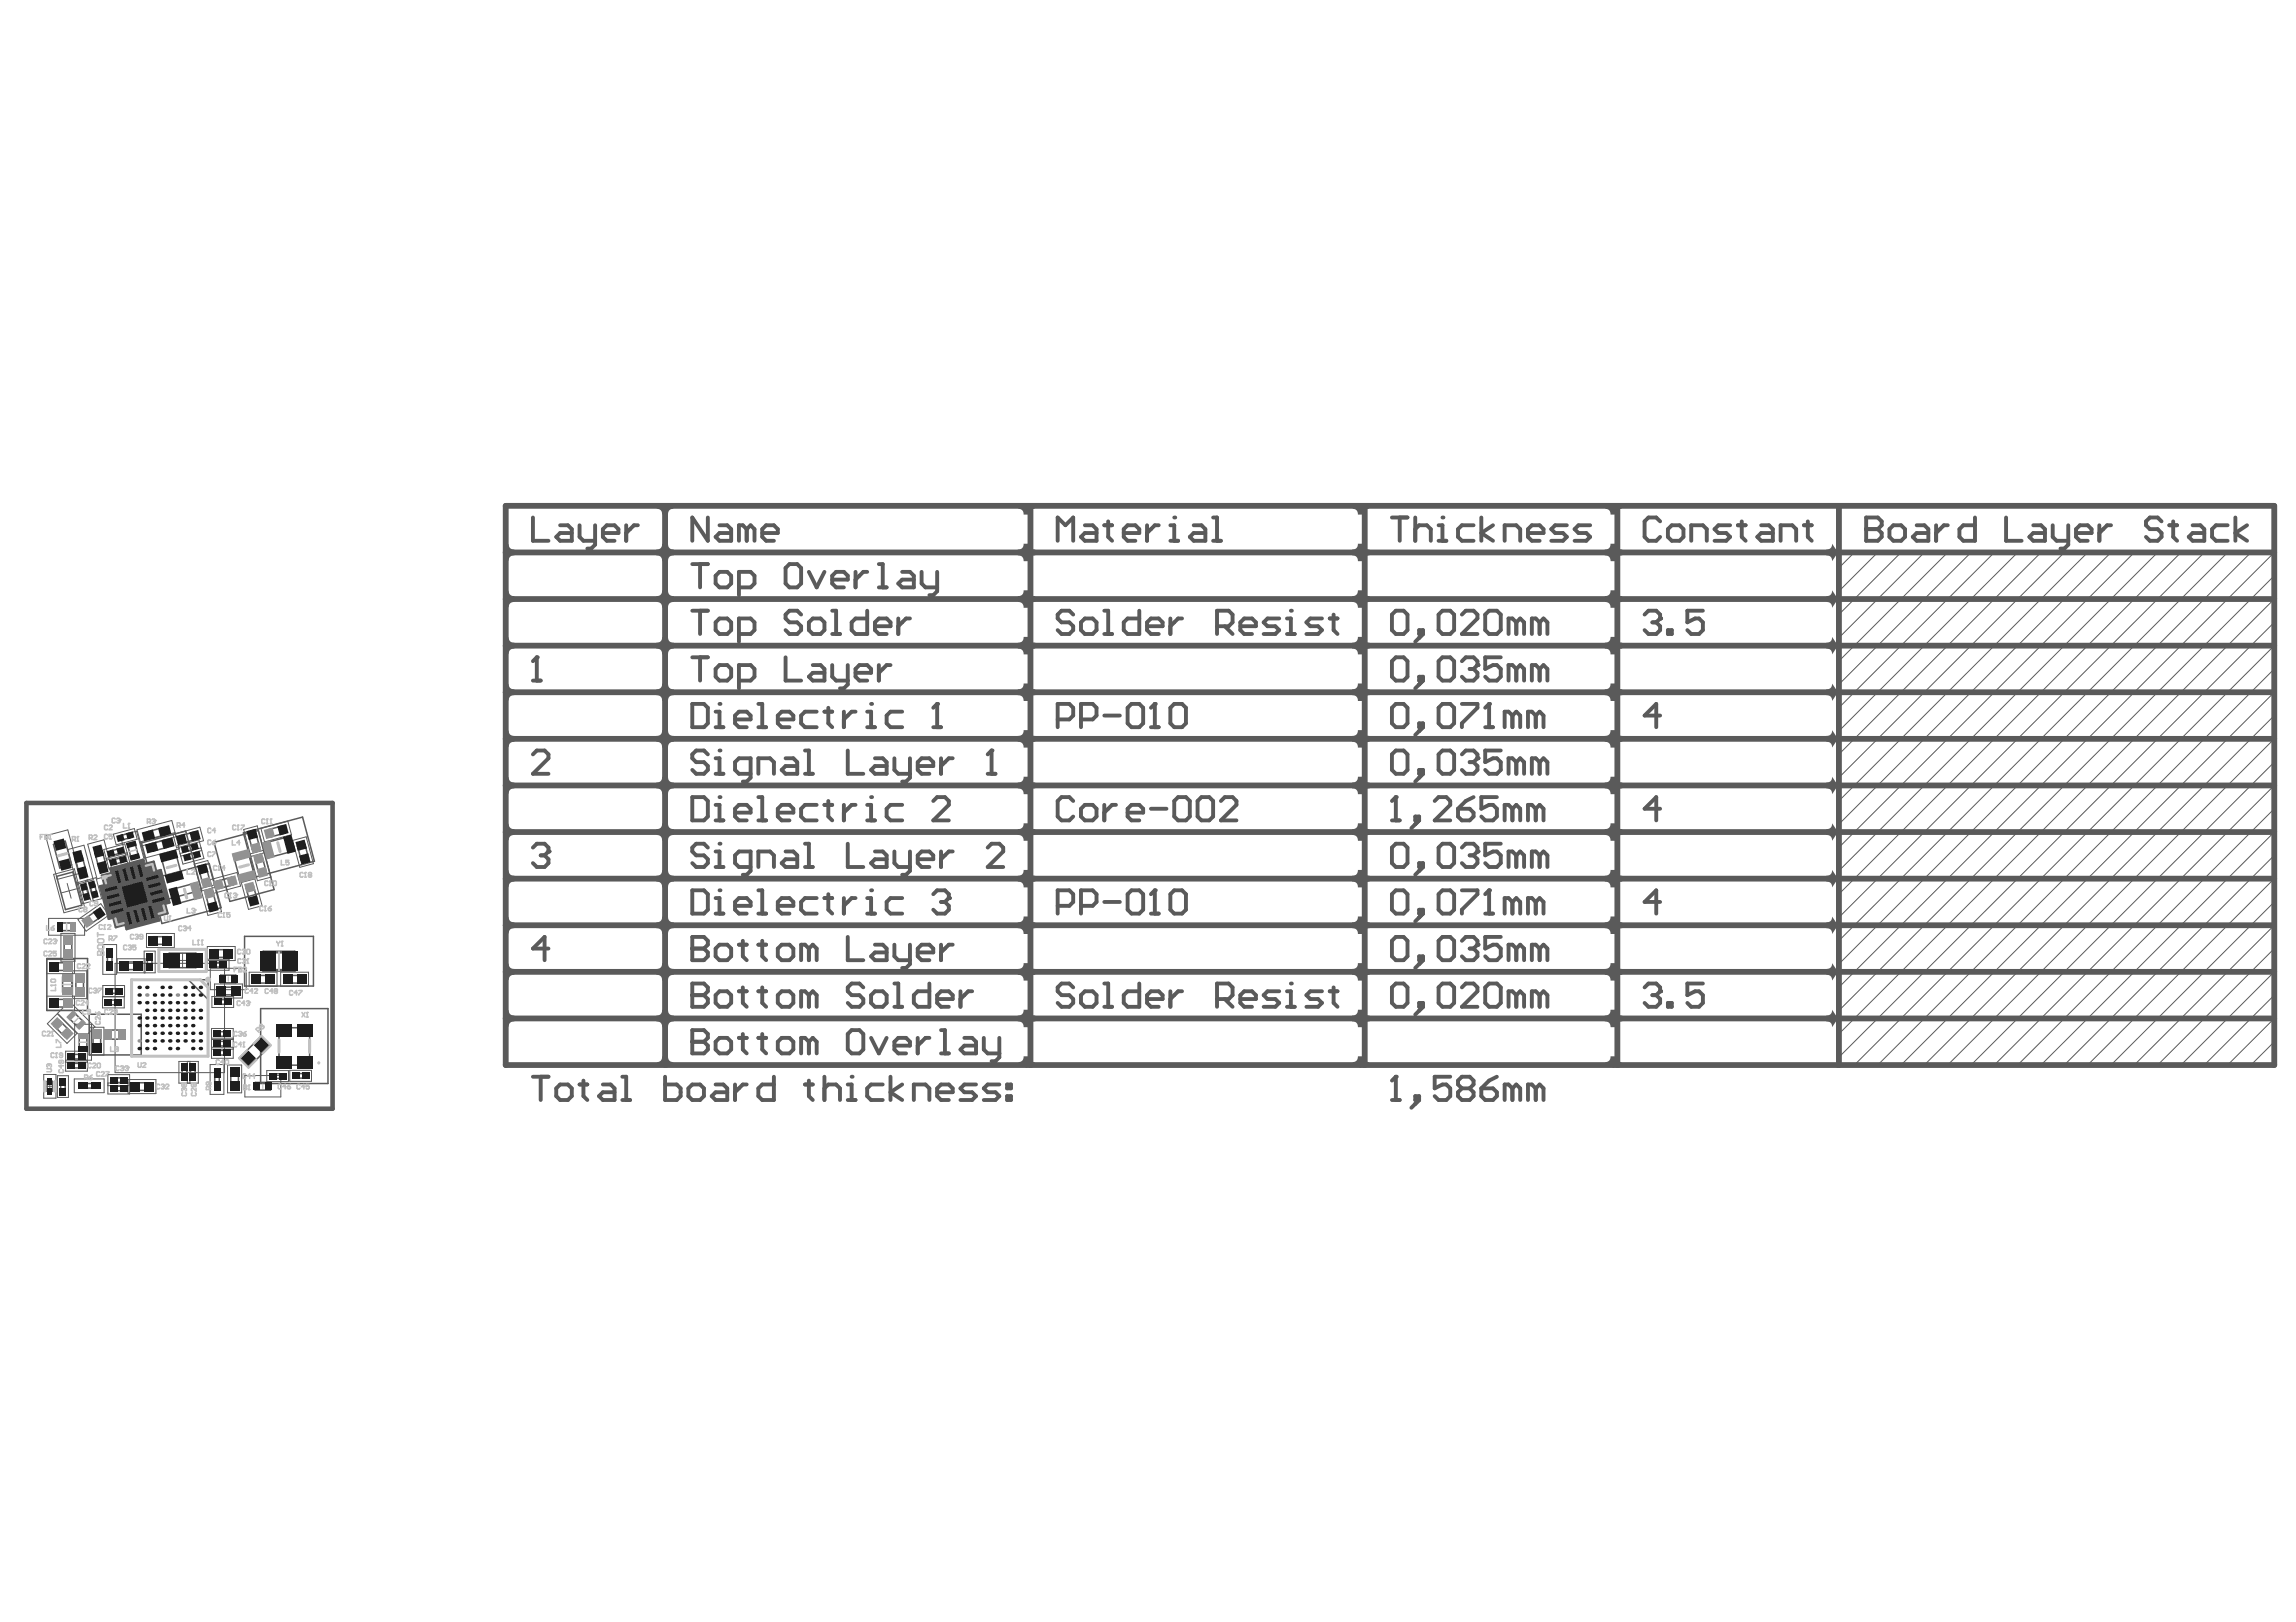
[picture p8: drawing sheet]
<svg xmlns="http://www.w3.org/2000/svg" width="297mm" height="210mm" viewBox="0 0 297 210" stroke-linecap="round" stroke-linejoin="round" font-family="sans-serif">
<g fill="none" stroke="#5a5a5a" stroke-width=".13">
<path d="M6.9 113.2l2.7-.8 1.4 5-2.7 .7zM8.7 114.3l.5 1.9M9.9 115l-1.9 .5M10 114.2l2.4-.6 .7 2.7-2.4 .7zM10.1 119l2.9-2.1 1.1 1.5-3 2.1zM11 114l.8 2.7M11.3 113.9l.8 2.7M13.4 109.9l2.7-.7 .7 2.5-2.7 .8zM14.7 108l2.7-.8 .3 1.4-2.7 .7zM16.5 110.4l-2.8 .7M16.5 110.6l-2.7 .7M22.4 108l3.5-1 .4 1.8-3.5 .9z"/>
<path d="M23 109.4l2.7-.7 .7 2.4-2.7 .7zM25.1 111.8l1.8-.4 1.8 6.6-1.8 .5zM26 109.7l-2.7 .7M26.1 110.1l-2.7 .7M27.2 113.8l3.5-.9 .4 1.8-3.5 .9zM27.7 114.5l-1.7 .5M27.8 114.8l-1.7 .5M31.2 114.2l1.8-.5 .9 3.5-1.8 .5zM31.5 107.3l1.8-.4 1.8 6.6-1.8 .5zM33.8 107.2l3.4-.9 .5 1.7-3.5 1zM34.1 110l-1.7 .5M34.2 110.4l-1.7 .4"/>
<path d="M37.9 108.8l1.7-.5 .9 3.5-1.7 .4zM5.7 139h1.5v3.1h-1.5zM6 128.9h3.6v1.8h-3.6zM6 124.2h3.6v1.8h-3.6zM6.1 132.5l1.3-1.3 2.6 2.5-1.3 1.3zM7.4 139.2h1.5v2.8h-1.5zM7.9 120.8h1.8v3.6h-1.8zM8.5 136h2.8v2.6h-2.8zM8.5 137.5h2.8M8.5 137.2h2.8M9.4 125.6h1.8v3.6h-1.8zM11.6 132.9h1.8v3.6h-1.8z"/>
<path d="M13.3 129h2.8v1.4h-2.8zM13.3 127.5h2.8v1.5h-2.8zM14 139.1h2.8v2.5h-2.8zM16.6 139.7h3.6v1.8h-3.6zM18.6 125.9v-2.8h1.5v2.8h-4.9v-1.8h3.6v1.8M19 120.8h3.6v1.8h-3.6zM20.5 122.9h6.2v2.8h-6.2zM22.7 124.3h1.9M23.1 137.4h2.6v2.8h-2.6zM23.6 123.4v1.8M24.2 137.4v2.8M24.6 137.4v2.8"/>
<path d="M26.8 124.1h2.8v1.5h-2.8v-3.1h3.6v1.8h-3.6M27.4 133.1h2.8v3.9h-2.8zM27.4 135.5h2.8M27.4 134.4h2.8M27.4 135.8h2.8M27.4 134.5h2.8M27.4 129h2.8v1.4h-2.8zM27.8 127.3h3.6v1.9h-3.6zM29.4 137.8h1.9v3.6h-1.9zM31.7 139.2h4.6v2.8h-4.6zM32.2 125.8h3.6v1.8h-3.6zM34.5 138.5h2.8v1.5h-2.8z"/>
<path d="M36.3 125.8h3.6v1.8h-3.6zM37.5 138.5h2.8v1.4h-2.8zM6.1 140.6h.7M6.4 140.2v.7M14 140.2h2.8M14 140.5h2.8"/>
</g>
<path d="M33.7 130.5h8.7v9.7h-8.7z" fill="none" stroke="#5a5a5a" stroke-width=".2"/>
<path d="M13.2 113.3l1.2-.3-.1-.6 4.2-1.1 .1 .5 1.3-.3 .3 1.2 .6-.1 1.1 4.2-.6 .2 .4 1.2-1.3 .3 .2 .6-4.2 1.1-.2-.5-1.2 .3-.4-1.2-.5 .1-1.2-4.2 .6-.2z" fill="#5a5a5a"/>
<path d="M13.2 113.3l1.2-.3-.1-.6 4.2-1.1 .1 .5 1.3-.3 .3 1.2 .6-.1 1.1 4.2-.6 .2 .4 1.2-1.3 .3 .2 .6-4.2 1.1-.2-.5-1.2 .3-.4-1.2-.5 .1-1.2-4.2 .6-.2z" fill="none" stroke="#5a5a5a" stroke-width=".3"/>
<g fill="none" stroke="#5a5a5a" stroke-width=".2">
<path d="M7.3 113.4l2.1-.6 1.2 4.3-2.1 .6zM10.6 114.9l.5-.1 .4 1.1-.6 .2zM11 118.9l1.6-1.1 .6 .8-1.6 1.1zM11.7 114.6l.5-.1 .3 1.1-.5 .2zM14.3 110.1l1.2-.3 .1 .6-1.1 .3zM14.6 111.3l1.2-.3 .1 .5-1.1 .4zM15.6 108.1l1.1-.3 .2 .6-1.2 .3zM18.3 109.1l5.7-1.6 2.1 7.7-5.7 1.5zM19.4 113.8l7.7-2 1.5 5.7-7.7 2zM23.3 108.2l1.9-.5 .2 .9-1.9 .5zM23.9 109.6l1.2-.3 .1 .6-1.1 .3zM24.2 110.6l1.1-.3 .2 .6-1.2 .3z"/>
<path d="M25.7 112.5l1-.2 .5 1.9-1 .2zM26.6 115.7l.9-.3 .5 1.9-.9 .3zM27.7 109l5.7-1.5 2.1 7.6-5.8 1.6zM28.1 114l1.9-.5 .2 1-1.9 .5zM31.5 107.8l7.6-2.1 1.6 5.8-7.7 2zM31.8 114.9l1-.3 .5 1.9-1 .3zM32.1 108l1-.2 .5 1.9-1 .2zM33 111.2l.9-.3 .5 1.9-.9 .3zM34.6 107.4l2-.5 .2 .9-1.9 .5zM38.5 109.4l.9-.2 .5 1.9-.9 .3zM6.1 124h5.2v6.8h-5.2zM6.1 139.9h.7v1.3h-.7z"/>
<path d="M6.8 129.3h2v1h-2zM6.8 124.6h2v1h-2zM7 132.8l.7-.7 1.4 1.4-.7 .7zM8.3 121.6h1v2h-1zM9.3 136.4h1.2v.6h-1.2zM9.3 137.6h1.2v.6h-1.2zM9.8 126.4h1v2h-1zM11.5 131.3h6.8v5.2h-6.8zM12 133.7h1v2h-1zM14.1 129.4h1.2v.6h-1.2zM14.1 128h1.2v.5h-1.2zM14.8 139.5h1.2v.6h-1.2z"/>
<path d="M16 124.5h2v1h-2zM19.1 123.9h.6v1.2h-.6zM19.8 121.2h1.9v1h-1.9zM21.9 123.4h3.5v1.8h-3.5zM23.6 138.2h.6v1.2h-.6zM24.6 138.2h.6v1.2h-.6zM27.6 122.9h2v1h-2zM27.6 124.6h1.2v.5h-1.2zM28.2 135.9h1.2v.6h-1.2zM28.2 133.5h1.2v.6h-1.2zM28.2 134.8h1.2v.6h-1.2zM28.2 129.4h1.2v.6h-1.2z"/>
<path d="M28.6 127.8h2v.9h-2zM29.9 138.6h.9v2h-.9zM31 136.9l2.8-2.8 1.2 1.2-2.8 2.8zM31.6 121.2h9v6.4h-9zM33 126.2h2v1h-2zM35.3 139h1.2v.6h-1.2zM36.1 133h4v4.8h-4zM37.1 126.2h2v1h-2zM38.3 138.9h1.2v.6h-1.2zM7.8 140h.6v1.2h-.6zM14.8 140.6h1.2v.6h-1.2zM17.4 140.1h2v1h-2z"/>
<path d="M33 140.1h2v1h-2z"/>
</g>
<g fill="none" stroke="#5a5a5a" stroke-width=".13">
<path d="M5.9 108.2l2.9-.8 1.5 5.6-2.9 .8zM6.3 118.8h4.6v2.2h-4.6zM8.8 109.9l2.1-.5 1.2 4.5-2.1 .5zM11.4 109.2l2.1-.5 1.2 4.5-2.1 .5zM15.6 108.1l2.1-.5 1.2 4.5-2.1 .5zM18.1 109l4.5-1.3 .6 2.1-4.5 1.3-1-3.7 4.5-1.2 .6 2.1-4.5 1.2M7.4 131.1l1.6-1.5 3.3 3.3-1.6 1.5zM9.6 139.6h3.9v1.8h-3.9zM9.7 132.6h2.1v4.6h-2.1zM13.3 122.2h1.8v3.9h-1.8zM14.9 124.7h14.1v14.1h-14.1zM27.2 137.8h1.8v3.8h-1.8z"/>
<path d="M27.2 125.3h4.7v2.8h-4.7z"/>
</g>
<path d="M6.1 140.8h.7v.4h-.7z" fill-rule="evenodd" fill="#5a5a5a"/>
<path d="M13.8 113.7l5.7-1.6 1.6 5.7-5.8 1.6zM16.2 113l-1.8 3.1" fill="none" stroke="#5a5a5a" stroke-width=".13"/>
<g fill="none" stroke="#5a5a5a" stroke-width=".2">
<path d="M6.9 109.3l1.5-.4 .9 3-1.6 .4zM7.6 119.4h2v1h-2zM9.7 111.1l.9-.3 .5 1.9-.9 .3zM12.3 110.4l.9-.3 .5 1.9-.9 .3zM16.5 109.3l.9-.3 .6 1.9-1 .3zM19.2 107.6l1.9-.5 .2 1-1.9 .5zM19.6 109.2l1.9-.5 .3 .9-2 .5zM20.8 110.8l1.9-.5 .9 3.2-1.9 .5zM22.2 115.1l3.1-.8 .5 1.9-3.1 .8zM30.2 110.7l1.9-.5 .8 3.2-1.8 .5zM34.3 109.1l3.1-.8 .5 1.8-3.1 .9zM8.1 126.4h1.2v2h-1.2z"/>
<path d="M8.8 131.7l.7-.7 1.4 1.4-.7 .7zM10.3 133.9h.9v2h-.9zM13.9 123.6h.6v1.2h-.6zM13.9 133.3h2v1.2h-2zM17 126.8h9.9v9.9h-9.9zM24.4 126.8l2.5 2.5M27.8 139.1h.6v1.2h-.6zM28.5 126.2h2v1h-2zM10.9 140.2h1.2v.6h-1.2z"/>
</g>
<path d="M34.1 123.2h4v2.4h-4z" fill="none" stroke="#5a5a5a" stroke-width=".39"/>
<g fill="#5a5a5a">
<path d="M65.8 124.6a.67 .67 0 0 0 .8 .8v.7a.67 .67 0 0 0-.8 .8l-.8-1.1z"/>
<path d="M84.9 119.4a.67 .67 0 0 0 .8-.8h.7a.67 .67 0 0 0 .8 .8v.7a.67 .67 0 0 0-.8 .8h-.7a.67 .67 0 0 0-.8-.8z"/>
<path d="M65.8 118.6a.67 .67 0 0 0 .8 .8v.7a.67 .67 0 0 0-.8 .8l-.8-1.2z"/>
<path d="M131.7 125.4a.67 .67 0 0 0 .7-.8h.8a.67 .67 0 0 0 .7 .8v.7a.67 .67 0 0 0-.7 .8h-.8a.67 .67 0 0 0-.7-.8z"/>
<path d="M84.9 125.4a.67 .67 0 0 0 .8-.8h.7a.67 .67 0 0 0 .8 .8v.7a.67 .67 0 0 0-.8 .8h-.7a.67 .67 0 0 0-.8-.8z"/>
<path d="M131.7 119.4a.67 .67 0 0 0 .7-.8h.8a.67 .67 0 0 0 .7 .8v.7a.67 .67 0 0 0-.7 .8h-.8a.67 .67 0 0 0-.7-.8z"/>
<path d="M84.9 107.3a.67 .67 0 0 0 .8-.8h.7a.67 .67 0 0 0 .8 .8v.8a.67 .67 0 0 0-.8 .7h-.7a.67 .67 0 0 0-.8-.7z"/>
<path d="M84.9 101.3a.67 .67 0 0 0 .8-.8h.7a.67 .67 0 0 0 .8 .8v.7a.67 .67 0 0 0-.8 .8h-.7a.67 .67 0 0 0-.8-.8z"/>
<path d="M65.8 100.5a.67 .67 0 0 0 .8 .8v.7a.67 .67 0 0 0-.8 .8l-.8-1.2z"/>
<path d="M131.7 107.3a.67 .67 0 0 0 .7-.8h.8a.67 .67 0 0 0 .7 .8v.8a.67 .67 0 0 0-.7 .7h-.8a.67 .67 0 0 0-.7-.7z"/>
<path d="M131.7 101.3a.67 .67 0 0 0 .7-.8h.8a.67 .67 0 0 0 .7 .8v.7a.67 .67 0 0 0-.7 .8h-.8a.67 .67 0 0 0-.7-.8z"/>
<path d="M65.8 106.5a.67 .67 0 0 0 .8 .8v.8a.67 .67 0 0 0-.8 .7l-.8-1.1z"/>
<path d="M65.8 112.6a.67 .67 0 0 0 .8 .7v.8a.67 .67 0 0 0-.8 .7l-.8-1.1z"/>
<path d="M84.9 113.3a.67 .67 0 0 0 .8-.7h.7a.67 .67 0 0 0 .8 .7v.8a.67 .67 0 0 0-.8 .7h-.7a.67 .67 0 0 0-.8-.7z"/>
<path d="M131.7 113.3a.67 .67 0 0 0 .7-.7h.8a.67 .67 0 0 0 .7 .7v.8a.67 .67 0 0 0-.7 .7h-.8a.67 .67 0 0 0-.7-.7z"/>
<path d="M84.9 131.4a.67 .67 0 0 0 .8-.7h.7a.67 .67 0 0 0 .8 .7v.8a.67 .67 0 0 0-.8 .7h-.7a.67 .67 0 0 0-.8-.7z"/>
<path d="M131.7 131.4a.67 .67 0 0 0 .7-.7h.8a.67 .67 0 0 0 .7 .7v.8a.67 .67 0 0 0-.7 .7h-.8a.67 .67 0 0 0-.7-.7z"/>
<path d="M131.7 137.5a.67 .67 0 0 0 .7-.8h.8a.67 .67 0 0 0 .7 .8l-1.1 .7z"/>
<path d="M65.8 130.7a.67 .67 0 0 0 .8 .7v.8a.67 .67 0 0 0-.8 .7l-.8-1.1z"/>
<path d="M84.9 137.5a.67 .67 0 0 0 .8-.8h.7a.67 .67 0 0 0 .8 .8l-1.2 .7z"/>
<path d="M131.7 89.2a.67 .67 0 0 0 .7-.7h.8a.67 .67 0 0 0 .7 .7v.8a.67 .67 0 0 0-.7 .7h-.8a.67 .67 0 0 0-.7-.7z"/>
<path d="M84.9 89.2a.67 .67 0 0 0 .8-.7h.7a.67 .67 0 0 0 .8 .7v.8a.67 .67 0 0 0-.8 .7h-.7a.67 .67 0 0 0-.8-.7z"/>
<path d="M65.8 88.5a.67 .67 0 0 0 .8 .7v.8a.67 .67 0 0 0-.8 .7l-.8-1.1z"/>
<path d="M207.6 77.1a.67 .67 0 0 0 .8-.7h.7a.67 .67 0 0 0 .8 .7v.8a.67 .67 0 0 0-.8 .8h-.7a.67 .67 0 0 0-.8-.8z"/>
<path d="M207.6 71.1a.67 .67 0 0 0 .8-.7h.7a.67 .67 0 0 0 .8 .7v.8a.67 .67 0 0 0-.8 .7h-.7a.67 .67 0 0 0-.8-.7z"/>
<path d="M236.3 71.1a.67 .67 0 0 0 .7-.7l.8 1.1-.8 1.1a.67 .67 0 0 0-.7-.7z"/>
<path d="M207.6 83.2a.67 .67 0 0 0 .8-.8h.7a.67 .67 0 0 0 .8 .8v.7a.67 .67 0 0 0-.8 .8h-.7a.67 .67 0 0 0-.8-.8z"/>
<path d="M236.3 77.1a.67 .67 0 0 0 .7-.7l.8 1.1-.8 1.2a.67 .67 0 0 0-.7-.8z"/>
<path d="M236.3 83.2a.67 .67 0 0 0 .7-.8l.8 1.2-.8 1.1a.67 .67 0 0 0-.7-.8z"/>
<path d="M207.6 89.2a.67 .67 0 0 0 .8-.7h.7a.67 .67 0 0 0 .8 .7v.8a.67 .67 0 0 0-.8 .7h-.7a.67 .67 0 0 0-.8-.7z"/>
<path d="M174.9 89.2a.67 .67 0 0 0 .8-.7h.7a.67 .67 0 0 0 .8 .7v.8a.67 .67 0 0 0-.8 .7h-.7a.67 .67 0 0 0-.8-.7z"/>
<path d="M236.3 89.2a.67 .67 0 0 0 .7-.7l.8 1.1-.8 1.1a.67 .67 0 0 0-.7-.7z"/>
<path d="M174.9 65.8l1.2-.7 1.1 .7a.67 .67 0 0 0-.8 .8h-.7a.67 .67 0 0 0-.8-.8z"/>
<path d="M65.8 70.4a.67 .67 0 0 0 .8 .7v.8a.67 .67 0 0 0-.8 .7l-.8-1.1z"/>
<path d="M131.7 65.8l1.1-.7 1.1 .7a.67 .67 0 0 0-.7 .8h-.8a.67 .67 0 0 0-.7-.8z"/>
<path d="M84.9 71.1a.67 .67 0 0 0 .8-.7h.7a.67 .67 0 0 0 .8 .7v.8a.67 .67 0 0 0-.8 .7h-.7a.67 .67 0 0 0-.8-.7z"/>
<path d="M84.9 65.8l1.1-.7 1.2 .7a.67 .67 0 0 0-.8 .8h-.7a.67 .67 0 0 0-.8-.8z"/>
<path d="M207.6 65.8l1.1-.7 1.2 .7a.67 .67 0 0 0-.8 .8h-.7a.67 .67 0 0 0-.8-.8z"/>
<path d="M174.9 71.1a.67 .67 0 0 0 .8-.7h.7a.67 .67 0 0 0 .8 .7v.8a.67 .67 0 0 0-.8 .7h-.7a.67 .67 0 0 0-.8-.7z"/>
<path d="M131.7 71.1a.67 .67 0 0 0 .7-.7h.8a.67 .67 0 0 0 .7 .7v.8a.67 .67 0 0 0-.7 .7h-.8a.67 .67 0 0 0-.7-.7z"/>
<path d="M131.7 77.1a.67 .67 0 0 0 .7-.7h.8a.67 .67 0 0 0 .7 .7v.8a.67 .67 0 0 0-.7 .8h-.8a.67 .67 0 0 0-.7-.8z"/>
<path d="M84.9 77.1a.67 .67 0 0 0 .8-.7h.7a.67 .67 0 0 0 .8 .7v.8a.67 .67 0 0 0-.8 .8h-.7a.67 .67 0 0 0-.8-.8z"/>
<path d="M84.9 83.2a.67 .67 0 0 0 .8-.8h.7a.67 .67 0 0 0 .8 .8v.7a.67 .67 0 0 0-.8 .8h-.7a.67 .67 0 0 0-.8-.8z"/>
<path d="M174.9 77.1a.67 .67 0 0 0 .8-.7h.7a.67 .67 0 0 0 .8 .7v.8a.67 .67 0 0 0-.8 .8h-.7a.67 .67 0 0 0-.8-.8z"/>
<path d="M131.7 83.2a.67 .67 0 0 0 .7-.8h.8a.67 .67 0 0 0 .7 .8v.7a.67 .67 0 0 0-.7 .8h-.8a.67 .67 0 0 0-.7-.8z"/>
<path d="M174.9 83.2a.67 .67 0 0 0 .8-.8h.7a.67 .67 0 0 0 .8 .8v.7a.67 .67 0 0 0-.8 .8h-.7a.67 .67 0 0 0-.8-.8z"/>
<path d="M65.8 76.4a.67 .67 0 0 0 .8 .7v.8a.67 .67 0 0 0-.8 .8l-.8-1.2z"/>
<path d="M65.8 82.4a.67 .67 0 0 0 .8 .8v.7a.67 .67 0 0 0-.8 .8l-.8-1.1z"/>
<path d="M236.3 95.2a.67 .67 0 0 0 .7-.7l.8 1.1-.8 1.1a.67 .67 0 0 0-.7-.7z"/>
<path d="M207.6 131.4a.67 .67 0 0 0 .8-.7h.7a.67 .67 0 0 0 .8 .7v.8a.67 .67 0 0 0-.8 .7h-.7a.67 .67 0 0 0-.8-.7z"/>
<path d="M207.6 95.2a.67 .67 0 0 0 .8-.7h.7a.67 .67 0 0 0 .8 .7v.8a.67 .67 0 0 0-.8 .7h-.7a.67 .67 0 0 0-.8-.7z"/>
<path d="M174.9 107.3a.67 .67 0 0 0 .8-.8h.7a.67 .67 0 0 0 .8 .8v.8a.67 .67 0 0 0-.8 .7h-.7a.67 .67 0 0 0-.8-.7z"/>
<path d="M174.9 125.4a.67 .67 0 0 0 .8-.8h.7a.67 .67 0 0 0 .8 .8v.7a.67 .67 0 0 0-.8 .8h-.7a.67 .67 0 0 0-.8-.8z"/>
<path d="M174.9 95.2a.67 .67 0 0 0 .8-.7h.7a.67 .67 0 0 0 .8 .7v.8a.67 .67 0 0 0-.8 .7h-.7a.67 .67 0 0 0-.8-.7z"/>
<path d="M174.9 113.3a.67 .67 0 0 0 .8-.7h.7a.67 .67 0 0 0 .8 .7v.8a.67 .67 0 0 0-.8 .7h-.7a.67 .67 0 0 0-.8-.7z"/>
<path d="M174.9 137.5a.67 .67 0 0 0 .8-.8h.7a.67 .67 0 0 0 .8 .8l-1.1 .7z"/>
<path d="M174.9 131.4a.67 .67 0 0 0 .8-.7h.7a.67 .67 0 0 0 .8 .7v.8a.67 .67 0 0 0-.8 .7h-.7a.67 .67 0 0 0-.8-.7z"/>
<path d="M236.3 119.4a.67 .67 0 0 0 .7-.8l.8 1.1-.8 1.2a.67 .67 0 0 0-.7-.8z"/>
<path d="M174.9 119.4a.67 .67 0 0 0 .8-.8h.7a.67 .67 0 0 0 .8 .8v.7a.67 .67 0 0 0-.8 .8h-.7a.67 .67 0 0 0-.8-.8z"/>
<path d="M207.6 119.4a.67 .67 0 0 0 .8-.8h.7a.67 .67 0 0 0 .8 .8v.7a.67 .67 0 0 0-.8 .8h-.7a.67 .67 0 0 0-.8-.8z"/>
<path d="M207.6 107.3a.67 .67 0 0 0 .8-.8h.7a.67 .67 0 0 0 .8 .8v.8a.67 .67 0 0 0-.8 .7h-.7a.67 .67 0 0 0-.8-.7z"/>
<path d="M207.6 137.5a.67 .67 0 0 0 .8-.8h.7a.67 .67 0 0 0 .8 .8l-1.2 .7z"/>
<path d="M236.3 101.3a.67 .67 0 0 0 .7-.8l.8 1.1-.8 1.2a.67 .67 0 0 0-.7-.8z"/>
<path d="M236.3 125.4a.67 .67 0 0 0 .7-.8l.8 1.2-.8 1.1a.67 .67 0 0 0-.7-.8z"/>
<path d="M207.6 101.3a.67 .67 0 0 0 .8-.8h.7a.67 .67 0 0 0 .8 .8v.7a.67 .67 0 0 0-.8 .8h-.7a.67 .67 0 0 0-.8-.8z"/>
<path d="M236.3 107.3a.67 .67 0 0 0 .7-.8l.8 1.2-.8 1.1a.67 .67 0 0 0-.7-.7z"/>
<path d="M236.3 131.4a.67 .67 0 0 0 .7-.7l.8 1.1-.8 1.1a.67 .67 0 0 0-.7-.7z"/>
<path d="M236.3 113.3a.67 .67 0 0 0 .7-.7l.8 1.1-.8 1.1a.67 .67 0 0 0-.7-.7z"/>
<path d="M207.6 113.3a.67 .67 0 0 0 .8-.7h.7a.67 .67 0 0 0 .8 .7v.8a.67 .67 0 0 0-.8 .7h-.7a.67 .67 0 0 0-.8-.7z"/>
<path d="M207.6 125.4a.67 .67 0 0 0 .8-.8h.7a.67 .67 0 0 0 .8 .8v.7a.67 .67 0 0 0-.8 .8h-.7a.67 .67 0 0 0-.8-.8z"/>
<path d="M174.9 101.3a.67 .67 0 0 0 .8-.8h.7a.67 .67 0 0 0 .8 .8v.7a.67 .67 0 0 0-.8 .8h-.7a.67 .67 0 0 0-.8-.8z"/>
<path d="M65.8 94.5a.67 .67 0 0 0 .8 .7v.8a.67 .67 0 0 0-.8 .7l-.8-1.1z"/>
<path d="M131.7 95.2a.67 .67 0 0 0 .7-.7h.8a.67 .67 0 0 0 .7 .7v.8a.67 .67 0 0 0-.7 .7h-.8a.67 .67 0 0 0-.7-.7z"/>
<path d="M84.9 95.2a.67 .67 0 0 0 .8-.7h.7a.67 .67 0 0 0 .8 .7v.8a.67 .67 0 0 0-.8 .7h-.7a.67 .67 0 0 0-.8-.7z"/>
</g>
<g fill="none" stroke="#5a5a5a" stroke-width=".13">
<path d="M239.9 71.5l-2 2M242.9 71.5l-5 5M245.9 71.5l-8 8M249 71.5l-11.1 11M252 71.5l-14.1 14M255 71.5l-17.1 17.1M258 71.5l-20.1 20.1M261 71.5l-23.1 23.1M264 71.5l-26.1 26.1M267.1 71.5l-29.2 29.1M270.1 71.5l-32.2 32.1M273.1 71.5l-35.2 35.2"/>
<path d="M276.1 71.5l-38.2 38.2M279.1 71.5l-41.2 41.2M282.2 71.5l-44.3 44.2M285.2 71.5l-47.3 47.2M288.2 71.5l-50.3 50.2M291.2 71.5l-53.3 53.2M294.2 74.5l-56.3 56.3M294.2 77.5l-56.3 56.3M294.2 71.5l-56.3 56.3M294.2 80.5l-56.3 56.3M294.2 86.6l-51.3 51.2M294.2 92.6l-45.2 45.2"/>
<path d="M294.2 83.6l-54.3 54.2M294.2 98.6l-39.2 39.2M294.2 95.6l-42.2 42.2M294.2 89.6l-48.3 48.2M294.2 119.7l-18.1 18.1M294.2 104.7l-33.2 33.1M294.2 107.7l-30.2 30.1M294.2 101.6l-36.2 36.2M294.2 110.7l-27.1 27.1M294.2 116.7l-21.1 21.1M294.2 113.7l-24.1 24.1M294.2 128.8l-9 9"/>
<path d="M294.2 125.8l-12 12M294.2 134.8l-3 3M294.2 122.8l-15.1 15M294.2 131.8l-6 6"/>
</g>
<g fill="none" stroke="#5a5a5a" stroke-width=".75">
<path d="M65.4 65.5h228.8v72.3h-228.8zM65.4 77.5h228.8M65.4 71.5h228.8M86 65.5v72.3M133.3 65.5v72.3M176.6 65.5v72.3M209.2 65.5v72.3M237.9 65.5v72.3M65.4 83.6h228.8M65.4 89.6h228.8M65.4 95.6h228.8M65.4 119.7h228.8"/>
<path d="M65.4 101.6h228.8M65.4 113.7h228.8M65.4 107.7h228.8M65.4 131.8h228.8M65.4 125.8h228.8"/>
</g>
<path d="M3.4 103.9h39.6v39.6h-39.6z" fill="none" stroke="#5a5a5a" stroke-width=".59"/>
<path d="M180.1 85.6l.5-.5h1l.5 .5v2l-.5 .5h-1l-.5-.5zM183.6 87.6h.5v.5h-.5zM184.1 88.1l-1 1M186.1 85.6l.5-.5h1l.5 .5v2l-.5 .5h-1l-.5-.5zM189.1 85.6l.5-.5h1l.5 .5v.5" fill="none" stroke="#5a5a5a" stroke-width=".5"/>
<circle cx="191.1" cy="86.1" r=".25" fill="#5a5a5a"/>
<g fill="none" stroke="#5a5a5a" stroke-width=".5">
<path d="M190.1 86.6h.5M190.6 86.6l.5 .5v.5l-.5 .5h-1l-.5-.5M191.1 86.1l-.5 .5M194.2 85.1h-2.1v1.5l1.1-.5h.5l.5 .5v1l-.5 .5h-1.1l-.5-.5M196.2 86.6l-.5-.5h-.5v2M196.2 86.6v1.5M196.2 86.6l.5-.5 .5 .5v1.5M199.2 86.6l-.5-.5h-.5v2M199.2 86.6v1.5M199.2 86.6l.5-.5 .5 .5v1.5M68.9 109.7l.5-.5h1.1l.5 .5v.5M138.8 103.7l-.5-.5h-1l-.5 .5v2l.5 .5h1l.5-.5"/>
<path d="M140.4 104.2h1l.5 .5v1l-.5 .5h-1l-.6-.5v-1zM142.9 104.2v2M144.4 104.2h-.5l-1 1M145.9 105.2h2v-.5l-.5-.5h-1l-.5 .5v1l.5 .5h1M148.9 104.7h2M151.9 103.7l.5-.5h1l.5 .5v2l-.5 .5h-1l-.5-.5zM154.9 103.7l.5-.5h1l.5 .5v2l-.5 .5h-1l-.5-.5zM158 103.7l.5-.5h1l.5 .5v.5l-2 2h2M214.8 104.7h-2l1.5-1.5v3"/>
</g>
<circle cx="71" cy="110.2" r=".25" fill="#5a5a5a"/>
<path d="M180.1 91.6l.5-.5h1l.5 .5v2l-.5 .5h-1l-.5-.5zM183.6 93.6h.5v.5h-.5zM184.1 94.1l-1 1M186.1 91.6l.5-.5h1l.5 .5v2l-.5 .5h-1l-.5-.5zM189.1 91.1h2v.5l-2 2v.5M192.1 94.1h1.1M192.6 91.1v3M70 110.7h.5M70.5 110.7l.5 .5v.5l-.5 .5h-1.1l-.5-.5M71 110.2l-.5 .5" fill="none" stroke="#5a5a5a" stroke-width=".5"/>
<circle cx="192.6" cy="91.1" r=".25" fill="#5a5a5a"/>
<g fill="none" stroke="#5a5a5a" stroke-width=".5">
<path d="M91.6 67v3l-2-3v3M93.1 68h1l.5 .5v1.5h-1.5l-.5-.5 .5-.5h1.5M96.6 68.5l-.5-.5h-.5v2M96.6 68.5v1.5M96.6 68.5l.5-.5 .5 .5v1.5M98.6 69h2v-.5l-.5-.5h-1l-.5 .5v1l.5 .5h1M192.6 91.1l-.5 .5M195.7 92.6l-.5-.5h-.5v2M195.7 92.6v1.5M195.7 92.6l.5-.5 .5 .5v1.5M198.7 92.6l-.5-.5h-.5v2M198.7 92.6v1.5"/>
<path d="M198.7 92.6l.5-.5 .5 .5v1.5M89.6 121.2v3.1h1.5l.5-.5v-.5l-.5-.5h-1.5"/>
</g>
<circle cx="89.6" cy="122.8" r=".25" fill="#5a5a5a"/>
<g fill="none" stroke="#5a5a5a" stroke-width=".5">
<path d="M89.6 91.1h1.5l.5 .5v2l-.5 .5h-1.5zM92.6 94.1h1M92.6 92.1h.5v2M89.6 121.2h1.5l.5 .5v.6l-.5 .5h-1.5M93.1 122.3h1l.5 .5v1l-.5 .5h-1l-.5-.5v-1zM95.6 122.3h1M96.1 121.7v2.1l.5 .5M98.1 122.3h1M98.6 121.7v2.1l.5 .5M100.6 122.8l.5-.5h1l.5 .5v1l-.5 .5h-1l-.5-.5zM104.6 122.8l-.5-.5h-.5v2M104.6 122.8v1.5"/>
<path d="M104.6 122.8l.6-.5 .5 .5v1.5M109.7 121.2v3.1h2M113.2 122.3h1l.5 .5v1.5h-1.5l-.5-.5 .5-.5h1.5M115.7 122.3v1.5l.5 .5h1.5M117.7 122.3v2.5l-.5 .5h-.5M118.7 123.3h2v-.5l-.5-.5h-1l-.5 .5v1l.5 .5h1M121.7 122.3v2M123.3 122.3h-.5l-1.1 1"/>
</g>
<circle cx="93.1" cy="91.1" r=".25" fill="#5a5a5a"/>
<path d="M95.1 93.1h2v-.5l-.5-.5h-1l-.5 .5v1l.5 .5h1M98.1 94.1h1M98.1 91.1h.5v3M100.6 93.1h2v-.5l-.5-.5h-1l-.5 .5v1l.5 .5h1M105.7 92.1h-1.6l-.5 .5v1l.5 .5h1.6M106.7 92.1h1M107.2 91.6v2l.5 .5M109.2 92.1v2M110.7 92.1h-.5l-1 1M112.2 94.1h1M112.2 92.1h.5v2" fill="none" stroke="#5a5a5a" stroke-width=".5"/>
<circle cx="112.7" cy="91.1" r=".25" fill="#5a5a5a"/>
<path d="M116.7 92.1h-1.5l-.5 .5v1l.5 .5h1.5M120.7 94.1h1M121.2 91.1v3" fill="none" stroke="#5a5a5a" stroke-width=".5"/>
<circle cx="121.2" cy="91.1" r=".25" fill="#5a5a5a"/>
<path d="M121.2 91.1l-.5 .5M91.6 109.7l-.5-.5h-1l-.5 .5v.5l.5 .5h1l.5 .5v.5l-.5 .5h-1l-.5-.5M92.6 112.2h1M92.6 110.2h.5v2M71 122.8h-2.1l1.6-1.6v3.1" fill="none" stroke="#5a5a5a" stroke-width=".5"/>
<circle cx="93.1" cy="109.2" r=".25" fill="#5a5a5a"/>
<g fill="none" stroke="#5a5a5a" stroke-width=".5">
<path d="M180.1 67h2M181.1 67v3M183.1 67v3M183.1 68.5l.5-.5h1l.5 .5v1.5M186.1 68h.5v2M186.1 70h1M97.1 112.2h-1.5l-.5-.5v-1l.5-.5h1.5v2.5l-.5 .5h-.5M98.1 112.2v-2h1.5l.5 .5v1.5M101.6 110.2h1l.5 .5v1.5h-1.5l-.5-.5 .5-.5h1.5M104.1 112.2h1.1M104.1 109.2h.5v3M109.7 109.2v3h2"/>
<path d="M113.2 110.2h1l.5 .5v1.5h-1.5l-.5-.5 .5-.5h1.5M115.7 110.2v1.5l.5 .5h1.5M117.7 110.2v2.5l-.5 .5h-.5M118.7 111.2h2v-.5l-.5-.5h-1l-.5 .5v1l.5 .5h1M121.7 110.2v2M123.3 110.2h-.5l-1.1 1M127.8 109.7l.5-.5h1l.5 .5v.5l-2 2h2"/>
</g>
<circle cx="186.6" cy="67" r=".25" fill="#5a5a5a"/>
<g fill="none" stroke="#5a5a5a" stroke-width=".5">
<path d="M190.6 68h-1.5l-.5 .5v1l.5 .5h1.5M191.6 67v3M193.2 68l-1.6 1 1.6 1M194.7 70v-2h1.5l.5 .5v1.5M197.7 69h2v-.5l-.5-.5h-1l-.5 .5v1l.5 .5h1M202.7 68h-1.5l-.5 .5 .5 .5h1l.5 .5-.5 .5h-1.5M205.7 68h-1.5l-.5 .5 .5 .5h1l.5 .5-.5 .5h-1.5M180.1 127.8l.5-.5h1l.5 .5v2l-.5 .5h-1l-.5-.5zM180.6 139.3v3.1M183.6 129.8h.5v.5h-.5zM184.1 130.3l-1 1M186.1 127.8l.5-.5h1l.5 .5v2l-.5 .5h-1l-.5-.5z"/>
<path d="M189.1 127.8l.5-.5h1l.5 .5v.5l-2 2h2M192.1 127.8l.5-.5h1.1l.5 .5v2l-.5 .5h-1.1l-.5-.5zM196.2 128.8l-.5-.5h-.5v2M196.2 128.8v1.5M196.2 128.8l.5-.5 .5 .5v1.5M199.2 128.8l-.5-.5h-.5v2M199.2 128.8v1.5M199.2 128.8l.5-.5 .5 .5v1.5M180.1 142.4h1"/>
</g>
<circle cx="180.6" cy="139.3" r=".25" fill="#5a5a5a"/>
<g fill="none" stroke="#5a5a5a" stroke-width=".5">
<path d="M138.8 79.5l-.5-.5h-1l-.5 .5v.5l.5 .5h1l.5 .5v.5l-.5 .5h-1l-.5-.5M142.9 79h.5v3M147.4 79v3h-1.5l-.5-.5v-1l.5-.5h1.5M140.4 80h1l.5 .5v1l-.5 .5h-1l-.6-.5v-1zM142.9 82h1M148.4 81h2v-.5l-.5-.5h-1l-.5 .5v1l.5 .5h1M151.4 80v2M152.9 80h-.5l-1 1M157.4 81h1.6l.5-.5v-1l-.5-.5h-1.6v3M158.5 81l1 1M160.5 81h2v-.5l-.5-.5h-1l-.5 .5v1l.5 .5h1M165.5 80h-1.5l-.5 .5 .5 .5h1l.5 .5-.5 .5h-1.5"/>
<path d="M166.5 82h1M166.5 80h.5v2M180.6 139.3l-.5 .5M187.6 139.3h-2v1.5l1-.5h.5l.5 .5v1.1l-.5 .5h-1l-.5-.5M193.7 139.3l-1.1 .5-1 1M183.1 141.9h.5v.5h-.5zM183.6 142.4l-1 1M189.1 140.8l-.5 .5v.6l.5 .5h1l.5-.5v-.6l-.5-.5M189.1 140.8l-.5-.5v-.5l.5-.5h1l.5 .5v.5l-.5 .5M189.1 140.8h1M191.6 140.8h1.6l.5 .5v.6l-.5 .5h-1.1l-.5-.5zM195.7 140.8l-.5-.5h-.5v2.1"/>
<path d="M195.7 140.8v1.6M195.7 140.8l.5-.5 .5 .5v1.6M198.7 140.8l-.5-.5h-.5v2.1M198.7 140.8v1.6M198.7 140.8l.5-.5 .5 .5v1.6"/>
</g>
<circle cx="167" cy="79" r=".25" fill="#5a5a5a"/>
<g fill="none" stroke="#5a5a5a" stroke-width=".5">
<path d="M172.5 79.5v2l.5 .5M89.6 85.1h2M90.6 85.1v3M93.1 86.1h1l.5 .5v1l-.5 .5h-1l-.5-.5v-1zM95.6 88.1h1.5l.5-.5v-1l-.5-.5h-1.5v3M101.6 85.1v3h2M105.2 86.1h1l.5 .5v1.5h-1.5l-.6-.5 .6-.5h1.5M107.7 86.1v1.5l.5 .5h1.5M109.7 86.1v2.5l-.5 .5h-.5M110.7 87.1h2v-.5l-.5-.5h-1l-.5 .5v1l.5 .5h1M113.7 86.1v2M115.2 86.1h-.5l-1 1"/>
<path d="M171 80h-1.5l-.5 .5 .5 .5h1l.5 .5-.5 .5h-1.5M172 80h1M180.1 115.7l.5-.5h1l.5 .5v2l-.5 .5h-1l-.5-.5zM183.6 117.7h.5v.5h-.5zM184.1 118.2l-1 1M186.1 115.7l.5-.5h1l.5 .5v2l-.5 .5h-1l-.5-.5zM189.1 115.2h2v.5l-2 2v.5M192.1 118.2h1.1M192.6 115.2v3"/>
</g>
<circle cx="192.6" cy="115.2" r=".25" fill="#5a5a5a"/>
<path d="M241.4 67v3h1.5l.5-.5v-.5l-.5-.5h-1.5M192.6 115.2l-.5 .5M195.7 116.7l-.5-.5h-.5v2M195.7 116.7v1.5M195.7 116.7l.5-.5 .5 .5v1.5M198.7 116.7l-.5-.5h-.5v2M198.7 116.7v1.5M198.7 116.7l.5-.5 .5 .5v1.5" fill="none" stroke="#5a5a5a" stroke-width=".5"/>
<circle cx="241.4" cy="68.5" r=".25" fill="#5a5a5a"/>
<g fill="none" stroke="#5a5a5a" stroke-width=".5">
<path d="M89.6 79h2M90.6 79v3M103.6 79.5l-.5-.5h-1l-.5 .5v.5l.5 .5h1l.5 .5v.5l-.5 .5h-1l-.5-.5M107.7 79h.5v3M112.2 79v3h-1.5l-.5-.5v-1l.5-.5h1.5M241.4 67h1.5l.5 .5v.5l-.5 .5h-1.5M244.4 68.5l.5-.5h1.1l.5 .5v1l-.5 .5h-1.1l-.5-.5zM248 68h1l.5 .5v1.5h-1.5l-.5-.5 .5-.5h1.5M250.5 68v2M252 68h-.5l-1 1M255.5 67v3h-1.5l-.5-.5v-1l.5-.5h1.5M259.5 67v3h2"/>
<path d="M263 68h1.1l.5 .5v1.5h-1.6l-.5-.5 .5-.5h1.6M265.6 68v1.5l.5 .5h1.5M267.6 68v2.5l-.5 .5h-.5M268.6 69h2v-.5l-.5-.5h-1l-.5 .5v1l.5 .5h1M271.6 68v2M273.1 68h-.5l-1 1M279.6 67.5l-.5-.5h-1l-.5 .5v.5l.5 .5h1l.5 .5v.5l-.5 .5h-1l-.5-.5M280.6 68h1.1M281.2 67.5v2l.5 .5M283.7 68h1l.5 .5v1.5h-1.5l-.5-.5 .5-.5h1.5M288.2 68h-1.5l-.5 .5v1l.5 .5h1.5M289.2 67v3"/>
<path d="M290.7 68l-1.5 1 1.5 1M93.1 80h1l.5 .5v1l-.5 .5h-1l-.5-.5v-1zM95.6 82h1.5l.5-.5v-1l-.5-.5h-1.5v3.1M105.2 80h1l.5 .5v1l-.5 .5h-1l-.6-.5v-1zM107.7 82h1M113.2 81h2v-.5l-.5-.5h-1l-.5 .5v1l.5 .5h1M116.2 80v2M117.7 80h-.5l-1 1M180.1 106.2h1M180.6 103.2v3"/>
</g>
<circle cx="180.6" cy="103.2" r=".25" fill="#5a5a5a"/>
<g fill="none" stroke="#5a5a5a" stroke-width=".5">
<path d="M180.6 103.2l-.5 .5M183.1 105.7h.5v.5h-.5zM183.6 106.2l-1 1M185.6 103.7l.5-.5h1l.5 .5v.5l-2 2h2M188.6 104.7h1.5l.5 .5v.5l-.5 .5h-1l-.5-.5zM190.6 103.2l-1 .5-1 1M193.7 103.2h-2.1v1.5l1-.5h.6l.5 .5v1l-.5 .5h-1.1l-.5-.5M195.7 104.7l-.5-.5h-.5v2M195.7 104.7v1.5M195.7 104.7l.5-.5 .5 .5v1.5M198.7 104.7l-.5-.5h-.5v2M198.7 104.7v1.5"/>
<path d="M198.7 104.7l.5-.5 .5 .5v1.5M212.8 127.8l.5-.5h1l.5 .5v.5"/>
</g>
<circle cx="214.8" cy="128.3" r=".25" fill="#5a5a5a"/>
<g fill="none" stroke="#5a5a5a" stroke-width=".5">
<path d="M68.9 67v3h2.1M72.5 68h1l.5 .5v1.5h-1.5l-.5-.5 .5-.5h1.5M75 68v1.5l.5 .5h1.5M77 68v2.5l-.5 .5h-.5M78 69h2v-.5l-.5-.5h-1l-.5 .5v1l.5 .5h1M81 68v2M82.5 68h-.5l-1 1M212.8 79.5l.5-.5h1l.5 .5v.5M213.8 128.8h.5M214.3 128.8l.5 .5v.5l-.5 .5h-1l-.5-.5M214.8 128.3l-.5 .5M215.8 129.8h.5v.5h-.5z"/>
<path d="M220.3 127.3h-2v1.5l1-.5h.5l.5 .5v1l-.5 .5h-1l-.5-.5"/>
</g>
<circle cx="214.8" cy="80" r=".25" fill="#5a5a5a"/>
<g fill="none" stroke="#5a5a5a" stroke-width=".5">
<path d="M214.8 67.5l-.5-.5h-1l-.5 .5v2l.5 .5h1l.5-.5M215.8 68.5l.5-.5h1l.5 .5v1l-.5 .5h-1l-.5-.5zM218.8 70v-2h1.5l.5 .5v1.5M220.3 79h-2v1.5l1-.5h.5l.5 .5v1l-.5 .5h-1l-.5-.5M223.8 68h-1.5l-.5 .5 .5 .5h1l.5 .5-.5 .5h-1.5M224.8 68h1M225.3 67.5v2l.5 .5M227.8 68h1.1l.5 .5v1.5h-1.6l-.5-.5 .5-.5h1.6M230.4 70v-2h1.5l.5 .5v1.5M233.4 68h1M233.9 67.5v2l.5 .5M213.8 80.5h.5"/>
<path d="M214.3 80.5l.5 .5v.5l-.5 .5h-1l-.5-.5M214.8 80l-.5 .5M215.8 81.5h.5v.5h-.5zM214.8 116.7h-2l1.5-1.5v3M89.6 127.3v3h1.5l.5-.5v-.5l-.5-.5h-1.5"/>
</g>
<circle cx="89.6" cy="128.8" r=".25" fill="#5a5a5a"/>
<g fill="none" stroke="#5a5a5a" stroke-width=".5">
<path d="M91.6 97.6l-.5-.5h-1l-.5 .5v.5l.5 .5h1l.5 .5v.5l-.5 .5h-1l-.5-.5M92.6 98.1h.5v2M92.6 100.1h1M89.6 127.3h1.5l.5 .5v.5l-.5 .5h-1.5M93.1 128.3h1l.5 .5v1l-.5 .5h-1l-.5-.5v-1zM95.6 128.3h1M96.1 127.8v2l.5 .5M98.1 128.3h1M98.6 127.8v2l.5 .5M100.6 128.8l.5-.5h1l.5 .5v1l-.5 .5h-1l-.5-.5zM104.6 128.8l-.5-.5h-.5v2M104.6 128.8v1.5"/>
<path d="M104.6 128.8l.6-.5 .5 .5v1.5M111.7 127.8l-.5-.5h-1l-.5 .5v.5l.5 .5h1l.5 .5v.5l-.5 .5h-1l-.5-.5M113.2 128.3h1l.5 .5v1l-.5 .5h-1l-.5-.5v-1zM115.7 127.3h.5v3M115.7 130.3h1M120.2 127.3v3h-1.5l-.5-.5v-1l.5-.5h1.5M121.2 129.3h2.1v-.5l-.5-.5h-1.1l-.5 .5v1l.5 .5h1.1M124.3 128.3v2M125.8 128.3h-.5l-1 1"/>
</g>
<circle cx="93.1" cy="97.1" r=".25" fill="#5a5a5a"/>
<g fill="none" stroke="#5a5a5a" stroke-width=".5">
<path d="M101.6 98.1h1l.5 .5v1.5h-1.5l-.5-.5 .5-.5h1.5M104.1 97.1h.5v3M109.7 97.1v3h2M113.2 98.1h1l.5 .5v1.5h-1.5l-.5-.5 .5-.5h1.5M115.7 98.1v1.5l.5 .5h1.5M117.7 98.1v2.5l-.5 .5h-.5M118.7 99.1h2v-.5l-.5-.5h-1l-.5 .5v1l.5 .5h1M121.7 98.1v2M123.3 98.1h-.5l-1.1 1M128.3 97.1v3M97.1 100.1h-1.5l-.5-.5v-1l.5-.5h1.5v2.5l-.5 .5h-.5M98.1 100.1v-2h1.5l.5 .5v1.5"/>
<path d="M104.1 100.1h1.1M127.8 100.1h1"/>
</g>
<circle cx="128.3" cy="97.1" r=".25" fill="#5a5a5a"/>
<path d="M128.3 97.1l-.5 .5M136.8 93.1h1.5l.5-.5v-1l-.5-.5h-1.5v3M139.8 93.1h1.6l.5-.5v-1l-.5-.5h-1.6v3M142.9 92.6h2M145.9 91.6l.5-.5h1l.5 .5v2l-.5 .5h-1l-.5-.5zM148.9 94.1h1M149.4 91.1v3" fill="none" stroke="#5a5a5a" stroke-width=".5"/>
<circle cx="149.4" cy="91.1" r=".25" fill="#5a5a5a"/>
<path d="M149.4 91.1l-.5 .5M151.4 91.6l.5-.5h1l.5 .5v2l-.5 .5h-1l-.5-.5zM89.6 133.3v3h1.5l.5-.5v-.5l-.5-.5h-1.5" fill="none" stroke="#5a5a5a" stroke-width=".5"/>
<circle cx="89.6" cy="134.8" r=".25" fill="#5a5a5a"/>
<g fill="none" stroke="#5a5a5a" stroke-width=".5">
<path d="M89.6 73h2M90.6 73v3M93.1 74h1l.5 .5v1l-.5 .5h-1l-.5-.5v-1zM95.6 76h1.5l.5-.5v-1l-.5-.5h-1.5v3M101.6 73.5l.5-.5h1l.5 .5v2l-.5 .5h-1l-.5-.5zM104.6 74l1.1 2 1-2M107.7 75h2v-.5l-.5-.5h-1l-.5 .5v1l.5 .5h1M110.7 74v2M112.2 74h-.5l-1 1M113.7 73h.5v3M113.7 76h1M116.7 74h1l.5 .5v1.5h-1.5l-.5-.5 .5-.5h1.5"/>
<path d="M119.2 74v1.5l.5 .5h1.5M121.2 74v2.5l-.5 .5h-.5M68.9 97.6l.5-.5h1.1l.5 .5v.5l-2.1 2h2.1M136.8 117.2h1.5l.5-.5v-1l-.5-.5h-1.5v3M139.8 117.2h1.6l.5-.5v-1l-.5-.5h-1.6v3M142.9 116.7h2M145.9 115.7l.5-.5h1l.5 .5v2l-.5 .5h-1l-.5-.5zM148.9 118.2h1M149.4 115.2v3M89.6 133.3h1.5l.5 .5v.5l-.5 .5h-1.5M93.1 134.3h1l.5 .5v1l-.5 .5h-1l-.5-.5v-1zM95.6 134.3h1"/>
<path d="M96.1 133.8v2l.5 .5M98.1 134.3h1M98.6 133.8v2l.5 .5M100.6 134.8l.5-.5h1l.5 .5v1l-.5 .5h-1l-.5-.5zM104.6 134.8l-.5-.5h-.5v2M104.6 134.8v1.5M104.6 134.8l.6-.5 .5 .5v1.5M109.7 133.8l.5-.5h1l.5 .5v2l-.5 .5h-1l-.5-.5zM112.7 134.3l1 2 1-2M115.7 135.3h2v-.5l-.5-.5h-1l-.5 .5v1l.5 .5h1M118.7 134.3v2M120.2 134.3h-.5l-1 1"/>
<path d="M121.7 133.3h.5v3M121.7 136.3h1.1M124.8 134.3h1l.5 .5v1.5h-1.5l-.5-.5 .5-.5h1.5M127.3 134.3v1.5l.5 .5h1.5M129.3 134.3v2.5l-.5 .5h-.5"/>
</g>
<circle cx="149.4" cy="115.2" r=".25" fill="#5a5a5a"/>
<path d="M149.4 115.2l-.5 .5M151.4 115.7l.5-.5h1l.5 .5v2l-.5 .5h-1l-.5-.5zM180.1 109.7l.5-.5h1l.5 .5v2l-.5 .5h-1l-.5-.5zM183.6 111.7h.5v.5h-.5zM184.1 112.2l-1 1M186.1 109.7l.5-.5h1l.5 .5v2l-.5 .5h-1l-.5-.5zM189.1 109.7l.5-.5h1l.5 .5v.5" fill="none" stroke="#5a5a5a" stroke-width=".5"/>
<circle cx="191.1" cy="110.2" r=".25" fill="#5a5a5a"/>
<g fill="none" stroke="#5a5a5a" stroke-width=".5">
<path d="M89.6 103.2h1.5l.5 .5v2l-.5 .5h-1.5zM92.6 106.2h1M92.6 104.2h.5v2M190.1 110.7h.5M190.6 110.7l.5 .5v.5l-.5 .5h-1l-.5-.5M191.1 110.2l-.5 .5M194.2 109.2h-2.1v1.5l1.1-.5h.5l.5 .5v1l-.5 .5h-1.1l-.5-.5M196.2 110.7l-.5-.5h-.5v2M196.2 110.7v1.5M196.2 110.7l.5-.5 .5 .5v1.5M199.2 110.7l-.5-.5h-.5v2M199.2 110.7v1.5"/>
<path d="M199.2 110.7l.5-.5 .5 .5v1.5"/>
</g>
<circle cx="93.1" cy="103.2" r=".25" fill="#5a5a5a"/>
<path d="M95.1 105.2h2v-.5l-.5-.5h-1l-.5 .5v1l.5 .5h1M98.1 106.2h1M98.1 103.2h.5v3M100.6 105.2h2v-.5l-.5-.5h-1l-.5 .5v1l.5 .5h1M105.7 104.2h-1.6l-.5 .5v1l.5 .5h1.6M106.7 104.2h1M107.2 103.7v2l.5 .5M109.2 104.2v2M110.7 104.2h-.5l-1 1M112.2 106.2h1M112.2 104.2h.5v2" fill="none" stroke="#5a5a5a" stroke-width=".5"/>
<circle cx="112.7" cy="103.2" r=".25" fill="#5a5a5a"/>
<g fill="none" stroke="#5a5a5a" stroke-width=".5">
<path d="M180.1 79.5l.5-.5h1l.5 .5v2l-.5 .5h-1l-.5-.5zM186.1 79.5l.5-.5h1l.5 .5v2l-.5 .5h-1l-.5-.5zM189.1 79.5l.5-.5h1l.5 .5v.5l-2 2h2M192.1 79.5l.5-.5h1.1l.5 .5v2l-.5 .5h-1.1l-.5-.5zM180.1 97.6l.5-.5h1l.5 .5v2l-.5 .5h-1l-.5-.5zM183.6 81.5h.5v.5h-.5zM183.6 99.6h.5v.5h-.5zM184.1 82l-1 1.1M186.1 97.6l.5-.5h1l.5 .5v2l-.5 .5h-1l-.5-.5zM189.1 97.6l.5-.5h1l.5 .5v.5M196.2 80.5l-.5-.5h-.5v2M196.2 80.5v1.5"/>
<path d="M196.2 80.5l.5-.5 .5 .5v1.5M199.2 80.5l-.5-.5h-.5v2M199.2 80.5v1.5M199.2 80.5l.5-.5 .5 .5v1.5M214.8 92.6h-2l1.5-1.5v3M116.7 104.2h-1.5l-.5 .5v1l.5 .5h1.5M120.7 103.7l.5-.5h1l.6 .5v.5l-2.1 2h2.1M184.1 100.1l-1 1"/>
</g>
<circle cx="191.1" cy="98.1" r=".25" fill="#5a5a5a"/>
<path d="M68.9 88.1h1.1M69.4 85.1v3M190.1 98.6h.5M190.6 98.6l.5 .5v.5l-.5 .5h-1l-.5-.5M191.1 98.1l-.5 .5M194.2 97.1h-2.1v1.5l1.1-.5h.5l.5 .5v1l-.5 .5h-1.1l-.5-.5M196.2 98.6l-.5-.5h-.5v2M196.2 98.6v1.5M196.2 98.6l.5-.5 .5 .5v1.5M199.2 98.6l-.5-.5h-.5v2M199.2 98.6v1.5M199.2 98.6l.5-.5 .5 .5v1.5" fill="none" stroke="#5a5a5a" stroke-width=".5"/>
<circle cx="69.4" cy="85.1" r=".25" fill="#5a5a5a"/>
<g fill="none" stroke="#5a5a5a" stroke-width=".5">
<path d="M69.4 85.1l-.5 .5M68.9 139.3h2.1M70 139.3v3.1M75.5 139.8v2.1l.5 .5M80.5 139.3h.5v3.1M86 139.3v3.1h1.6l.5-.5v-1.1l-.5-.5h-1.6M100.1 139.3v3.1h-1.5l-.5-.5v-1.1l.5-.5h1.5M104.6 139.8v2.1l.5 .5M106.7 139.3v3.1M72 140.8l.5-.5h1l.5 .5v1.1l-.5 .5h-1l-.5-.5zM75 140.3h1M78 140.3h1l.5 .5v1.6h-1.5l-.5-.5 .5-.6h1.5"/>
<path d="M80.5 142.4h1M89.1 140.8l.5-.5h1l.5 .5v1.1l-.5 .5h-1l-.5-.5zM92.6 140.3h1l.5 .5v1.6h-1.5l-.5-.5 .5-.6h1.5M95.1 140.3v2.1M96.6 140.3h-.5l-1 1M104.1 140.3h1M106.7 140.8l.5-.5h1l.5 .5v1.6M109.7 142.4h1M109.7 140.3h.5v2.1"/>
</g>
<circle cx="110.2" cy="139.3" r=".25" fill="#5a5a5a"/>
<g fill="none" stroke="#5a5a5a" stroke-width=".5">
<path d="M136.8 70v-3l1 1 1-1v3M140.4 68h1l.5 .5v1.5h-1.5l-.6-.5 .6-.5h1.5M142.9 68h1M143.4 67.5v2l.5 .5M145.4 69h2v-.5l-.5-.5h-1l-.5 .5v1l.5 .5h1M148.4 68v2M149.9 68h-.5l-1 1M151.4 68h.5v2M151.4 70h1M115.2 139.3v3.1M114.2 140.3h-1.5l-.5 .5v1.1l.5 .5h1.5M116.7 140.3l-1.5 1 1.5 1.1"/>
<path d="M118.2 142.4v-2.1h1.5l.5 .5v1.6M121.2 141.3h2.1v-.5l-.6-.5h-1l-.5 .5v1.1l.5 .5h1M126.3 140.3h-1.5l-.5 .5 .5 .5h1l.5 .6-.5 .5h-1.5M129.3 140.3h-1.5l-.5 .5 .5 .5h1l.5 .6-.5 .5h-1.5M130.3 140.3h.5v.5h-.5zM130.3 141.9h.5v.5h-.5z"/>
</g>
<circle cx="151.9" cy="67" r=".25" fill="#5a5a5a"/>
<path d="M154.4 68h1l.5 .5v1.5h-1.5l-.5-.5 .5-.5h1.5M156.9 70h1.1M156.9 67h.5v3M89.6 115.2h1.5l.5 .5v2l-.5 .5h-1.5zM92.6 118.2h1M92.6 116.2h.5v2" fill="none" stroke="#5a5a5a" stroke-width=".5"/>
<circle cx="93.1" cy="115.2" r=".25" fill="#5a5a5a"/>
<path d="M95.1 117.2h2v-.5l-.5-.5h-1l-.5 .5v1l.5 .5h1M98.1 118.2h1M98.1 115.2h.5v3M100.6 117.2h2v-.5l-.5-.5h-1l-.5 .5v1l.5 .5h1M105.7 116.2h-1.6l-.5 .5v1l.5 .5h1.6M106.7 116.2h1M107.2 115.7v2l.5 .5M109.2 116.2v2M110.7 116.2h-.5l-1 1M112.2 118.2h1M112.2 116.2h.5v2" fill="none" stroke="#5a5a5a" stroke-width=".5"/>
<circle cx="112.7" cy="115.2" r=".25" fill="#5a5a5a"/>
<path d="M116.7 116.2h-1.5l-.5 .5v1l.5 .5h1.5M120.7 115.7l.5-.5h1l.6 .5v.5" fill="none" stroke="#5a5a5a" stroke-width=".5"/>
<circle cx="122.8" cy="116.2" r=".25" fill="#5a5a5a"/>
<g fill="none" stroke="#5a5a5a" stroke-width=".5">
<path d="M121.7 116.7h.5M122.2 116.7l.6 .5v.5l-.6 .5h-1l-.5-.5M122.8 116.2l-.6 .5M138.8 127.8l-.5-.5h-1l-.5 .5v.5l.5 .5h1l.5 .5v.5l-.5 .5h-1l-.5-.5M140.4 128.3h1l.5 .5v1l-.5 .5h-1l-.6-.5v-1zM142.9 127.3h.5v3M142.9 130.3h1M147.4 127.3v3h-1.5l-.5-.5v-1l.5-.5h1.5M148.4 129.3h2v-.5l-.5-.5h-1l-.5 .5v1l.5 .5h1M151.4 128.3v2M152.9 128.3h-.5l-1 1M157.4 129.3h1.6l.5-.5v-1l-.5-.5h-1.6v3"/>
<path d="M158.5 129.3l1 1M160.5 129.3h2v-.5l-.5-.5h-1l-.5 .5v1l.5 .5h1M165.5 128.3h-1.5l-.5 .5 .5 .5h1l.5 .5-.5 .5h-1.5M166.5 130.3h1M166.5 128.3h.5v2"/>
</g>
<circle cx="167" cy="127.3" r=".25" fill="#5a5a5a"/>
<path d="M171 128.3h-1.5l-.5 .5 .5 .5h1l.5 .5-.5 .5h-1.5M172 128.3h1M172.5 127.8v2l.5 .5M180.1 121.7l.5-.5h1l.5 .5v2.1l-.5 .5h-1l-.5-.5zM183.6 123.8h.5v.5h-.5zM184.1 124.3l-1 1M186.1 121.7l.5-.5h1l.5 .5v2.1l-.5 .5h-1l-.5-.5zM189.1 121.7l.5-.5h1l.5 .5v.6" fill="none" stroke="#5a5a5a" stroke-width=".5"/>
<circle cx="191.1" cy="122.3" r=".25" fill="#5a5a5a"/>
<path d="M190.1 122.8h.5M190.6 122.8l.5 .5v.5l-.5 .5h-1l-.5-.5M191.1 122.3l-.5 .5M194.2 121.2h-2.1v1.6l1.1-.5h.5l.5 .5v1l-.5 .5h-1.1l-.5-.5M196.2 122.8l-.5-.5h-.5v2M196.2 122.8v1.5M196.2 122.8l.5-.5 .5 .5v1.5M199.2 122.8l-.5-.5h-.5v2M199.2 122.8v1.5M199.2 122.8l.5-.5 .5 .5v1.5" fill="none" stroke="#5a5a5a" stroke-width=".5"/>
<path d="M13.1 113.4l.7-.2 .1 .5-.7 .2z" fill="#c0c0c0"/>
<path d="M14.3 113.3l-.8 .2 .2 .8M14.9 118.8l.3 .9 .8-.2M18.9 112l.8-.2 .2 .9M21.1 117.2l.3 .8-.9 .3" fill="none" stroke="#c0c0c0" stroke-width=".3"/>
<g fill="none" stroke="#c0c0c0" stroke-width=".39">
<path d="M8.7 110.4l-1.2 .4M22.8 112l-1.2 .3M23.9 115.1l.3 1.1M32.2 111.9l-1.2 .3M35.9 109l.3 1.2M5.8 139.9v1.3M7.1 139.9v1.3M17 126.8h8.9l1 1v8.9h-9.9zM20.6 122.9h6.1v2.8h-6.1zM36.1 134.6v1.6M40.1 134.6v1.6"/>
<circle cx="26.9" cy="126.8" r=".2"/>
</g>
<path d="M32 135.9l-1.1 1 1.2 1.3 1.1-1.1M33.8 134.1l-1 1M33.8 134l1.3 1.3M35 135.3l-1 1" fill="none" stroke="#c0c0c0" stroke-width=".25"/>
<path d="M29.5 126.4v.6M34 140.3v.6" fill="none" stroke="#c0c0c0" stroke-width=".13"/>
<g fill="none" stroke="#c0c0c0" stroke-width=".2">
<path d="M5.2 108.3h.2M5.6 108h-.4v.6M5.8 108.3h.1M5.8 108h.3l.1 .1-.1 .2 .1 .2-.1 .1h-.3zM5.8 108.3h.3M6 119.8v.6h.4M6.4 108.6h.2M6.5 108h.1M6.5 108v.6M6.5 108l-.1 .1M7 119.8l-.4 .3M8.6 119.4v1"/>
<path d="M9.4 108.7h.3l.1-.3-.1-.1h-.3v.6M9.6 108.7l.2 .2M10 108.9h.2M10.1 108.3h.1M10.1 108.3v.6M10.1 108.3l-.1 .1M10.6 117.5l-.1-.1-.3 .1v.4l.1 .1 .3-.1M10.9 117.7l-.1-.1 .1-.2 .3 .1-.1 .2M10.9 117.7l-.1 .1 .1 .2 .3-.1-.1-.2M10.9 117.7h.2M11.5 108.5h.3l.1-.3-.1-.1h-.3v.6M11.7 108.5l.2 .2"/>
<path d="M12 116.7l-.1-.1-.3 .1v.4l.1 .1 .3-.1M12.1 108.2l.1-.1 .3 .1-.4 .5h.4M12.6 116.9h-.3l-.1-.1 .1-.2 .3 .1v.4l-.1 .1-.3-.1M13.2 119.8l-.1-.1-.3 .1v.4l.1 .1 .3-.1M13.5 119.7h.1M13.5 119.7v.6M13.5 119.7l-.1 .1M13.9 106.9l-.1-.1-.3 .1v.4l.1 .1 .3-.1M13.9 108.1l-.1-.1-.3 .1v.4l.1 .1 .3-.1M13.9 119.8l.1-.1 .3 .1-.4 .5h.4M14.1 106.9l.1-.1 .3 .1-.4 .5h.4M14.5 108h-.4v.3l.2-.1 .2 .1-.1 .3-.3-.1"/>
<path d="M14.9 106l-.1-.1-.3 .1v.4l.1 .1 .3-.1M15.1 106l.3-.1 .1 .2M15.3 106.2h.1M15.4 106.2l.1 .1-.1 .2-.3-.1M15.5 106.1h.1M15.5 106.1l-.1 .1M16 106.6v.6h.4M16.6 107.2h.2M16.7 106.6h.1M16.7 106.6v.6M16.7 106.6l-.1 .1M17.7 110l-1 .2"/>
<path d="M19.1 106.4h.3l.1-.3-.1-.1h-.3v.6M19.3 106.4l.2 .2M19.7 106.1l.3-.1 .1 .2M19.9 106.3h.1M20 106.3l.1 .1-.1 .2-.3-.1M20.1 106.2h.1M20.1 106.2l-.1 .1M21.3 118.5v.5l.1 .1 .3-.1v-.5M21.9 119.1h.2M22 118.5h.1M22 118.5v.6M22 118.5l-.1 .1"/>
<path d="M22.9 106.9h.3l.1-.3-.1-.1h-.3v.6M23.1 106.9l.2 .2M23.5 119.9l-.1-.1-.3 .1v.4l.1 .1 .3-.1M23.7 119.9l.3-.1 .1 .2M23.9 106.8h-.4l.3-.3v.6M24.2 112.5v.6h.4M24.2 117.6v.6h.4M24.8 117.7l.3-.1 .1 .2M24.8 112.6l.1-.1 .3 .1-.4 .5h.4M25 117.9h.1M25.1 117.9l.1 .1-.1 .2-.3-.1M25.2 117.8h.1"/>
<path d="M25.2 117.8l-.1 .1M27.3 110.3l-.1-.1-.3 .1v.4l.1 .1 .3-.1M27.3 107.3l-.1-.1-.3 .1v.4l.1 .1 .3-.1M27.3 108.8l-.1-.1-.3 .1v.4l.1 .1 .3-.1M27.5 110.2h.4l-.4 .6M27.5 109h.3l.1 .2-.3 .1zM27.9 108.7l-.4 .3M27.9 107.5h-.4l.3-.3v.6M28 112.1l-.1-.1-.3 .1v.4l.1 .1 .3-.1M28.2 112.6h.2M28.3 112h.1M28.3 112v.6"/>
<path d="M28.3 112l-.1 .1M28.7 118.2l-.1-.1-.3 .1v.4l.1 .1 .3-.1M28.9 118.7h.2M29 118.1h.1M29 118.1v.6M29 118.1l-.1 .1M29.1 112.3h-.4l.3-.3v.6M29.5 115.7l-.1-.1-.3 .1v.4l.1 .1 .3-.1M29.7 116.2h.2M29.7 118.1h-.4v.3l.2-.1 .2 .1-.1 .3-.3-.1M29.8 115.6h.1M29.8 115.6l-.1 .1"/>
<path d="M29.8 115.6v.6M30.1 108.8v.6h.4M30.2 115.7l.3-.1 .1 .2M30.4 115.9h.1M30.5 115.9l.1 .1-.1 .2-.3-.1M30.5 106.9l-.1-.1-.3 .1v.4l.1 .1 .3-.1M30.6 115.8h.1M30.6 115.8l-.1 .1M30.7 107.4h.2M30.8 106.8h.1M30.8 106.8v.6M30.8 106.8l-.1 .1"/>
<path d="M31 109.1h-.4l.3-.3v.6M31.2 106.8h.4l-.4 .6M34 117.4l-.1-.1-.3 .1v.4l.1 .1 .3-.1M34.2 117.9h.2M34.3 106.1l-.1-.1-.3 .1v.4l.1 .1 .3-.1M34.3 117.3h.1M34.3 117.3v.6M34.3 117.3l-.1 .1M34.5 106.6h.2M34.6 106h.1M34.6 106l-.1 .1M34.6 106v.6"/>
<path d="M34.7 114.1l-.1-.1-.3 .1v.4l.1 .1 .3-.1M34.7 117.6h.3l.1 .2-.3 .1zM34.9 114.6h.2M35 114h.1M35 106.6h.2M35 114v.6M35 114l-.1 .1M35.1 106h.1M35.1 106v.6M35.1 106l-.1 .1M35.1 117.3l-.4 .3M35.4 114.1l.1-.1 .2 .1v.4l-.1 .1-.2-.1z"/>
<path d="M36.4 111.3v.6h.4M37.4 111.3h-.4v.3l.2-.1 .2 .1-.1 .3-.3-.1M39.2 113l-.1-.1-.3 .1v.4l.1 .1 .3-.1M39.4 113.5h.2M39.5 112.9h.1M39.5 112.9v.6M39.5 112.9l-.1 .1M40 113.2l-.1 .1 .1 .2 .3-.1-.1-.2M40 113.2l-.1-.1 .1-.2 .3 .1-.1 .2M40 113.2h.2M5.9 133.6l-.1-.1-.3 .1v.4l.1 .1 .3-.1M6.1 138.3h.5l.1 .1-.1 .3h-.5"/>
<path d="M6.1 133.6l.1-.1 .3 .1-.4 .5h.4M6.1 121.6l-.1-.1-.3 .1v.4l.1 .1 .3-.1M6.1 123.2l-.1-.1-.3 .1v.4l.1 .1 .3-.1M6.3 137.7h.1M6.3 137.7l-.2 .1 .1 .3M6.3 137.7l.1 .1M6.3 121.6l.1-.1 .3 .1-.4 .5h.4M6.3 123.2l.1-.1 .3 .1-.4 .5h.4M6.4 137.8l.1-.1 .2 .1-.1 .3M6.4 137.8v.1M6.6 127.5h.1M6.6 126.8l.1-.1h.4l.1 .3-.1 .1h-.4z"/>
<path d="M6.6 127.5h.6M6.6 127.5l.1 .1M6.6 120.1h.3l.1 .2-.3 .1zM6.7 134.1h.2M6.8 133.5h.1M6.8 133.5v.6M6.8 133.5l-.1 .1M6.9 121.6l.3-.1 .1 .2M7 136.4l-.1-.1-.3 .1v.4l.1 .1 .3-.1M7.1 121.8h.1M7.2 127.8v.4h-.6M7.2 127.4v.2"/>
<path d="M7.2 121.8l.1 .1-.1 .2-.3-.1M7.2 136.9h.2M7.3 134.9v-.4l.6 .4M7.3 121.7h.1M7.3 123.1h-.4v.3l.2-.1 .2 .1-.1 .3-.3-.1M7.3 121.7l-.1 .1M7.3 136.3h.1M7.3 136.3v.6M7.3 136.3l-.1 .1M7.7 138.4l-.1 .1 .1 .3h.4l.1-.1-.1-.3M7.9 135.1v.4h-.6M7.9 137.2v.3l-.1 .1-.2-.1 .1-.3h.4l.1 .1-.1 .3"/>
<path d="M7.9 137.8v.4l-.3-.3h.6M8.1 136.6h-.3l-.1-.1 .1-.2 .3 .1v.4l-.1 .1-.3-.1M8.1 127.4h1.2M10.2 131.7l-.7 .7M10.3 134.9h.9M10.3 129.6l-.1-.1-.3 .1v.4l.1 .1 .3-.1M10.4 124.8l-.1-.1-.3 .1v.4l.1 .1 .3-.1M10.5 129.6l.1-.1 .3 .1-.4 .5h.4M10.6 124.8l.1-.1 .3 .1-.4 .5h.4M10.7 130.6v.6h.4M10.9 139.5h.3l.1-.3-.1-.1h-.3v.6M11.1 139.5l.2 .2"/>
<path d="M11.2 124.8l.1-.1 .3 .1-.4 .5h.4M11.5 129.8h-.4l.3-.3v.6M11.5 139.4h.3l.1 .2-.3 .1zM11.7 130.9h-.3l-.1-.1 .1-.2 .3 .1v.4l-.1 .1-.3-.1M11.8 137.7l-.1-.1-.3 .1v.4l.1 .1 .3-.1M11.9 128l-.1-.1-.3 .1v.4l.1 .1 .3-.1M11.9 139.1l-.4 .3M12 137.7l.1-.1 .3 .1-.4 .5h.4M12.1 128l.3-.1 .1 .2M12.3 128.2h.1M12.4 131l.3 .4M12.4 128.2l.1 .1-.1 .2-.3-.1"/>
<path d="M12.5 132.2l-.1 .1 .1 .3h.4l.1-.1-.1-.3M12.5 128.1h.1M12.5 128.1l-.1 .1M12.6 123.2l.2-.1 .2 .1 .3-.1 .1 .1v.4h-.8zM12.6 121.6l.2-.1h.5l.1 .1v.3l-.1 .1h-.5l-.2-.1zM12.6 120.7v.5M12.6 121h.8M12.7 137.6l.3 .1v.4l-.1 .1-.3-.1v-.4zM12.7 127.9h.4l-.4 .6M12.8 131l.2 .1-.1 .3h-.2v-.3zM12.8 122.3h.5l.1 .1v.3l-.1 .1h-.5l-.2-.1v-.3zM12.9 138.8l-.1-.1-.3 .1v.4l.1 .1 .3-.1"/>
<path d="M13 131.6v.4l-.4-.4-.2 .1 .1 .3M13 123.6h.1M13 123.2v.4M13.1 138.8l.1-.1 .3 .1-.4 .5h.4M13.4 120.3h.2M13.7 138.7h.4l-.4 .6M14 130.7l-.1-.1-.3 .1v.4l.1 .1 .3-.1M14.1 121.5h.3l.1-.3-.1-.1h-.3v.6M14.1 130.7l.1-.1 .3 .1-.4 .5h.4M14.3 121.5l.2 .2M14.3 135.5v.6h.4M14.7 121.1h.4l-.4 .6"/>
<path d="M14.9 133.3v1.2M15 135.8l-.1-.1 .1-.2 .3 .1-.1 .2M15 135.8l-.1 .1 .1 .2 .3-.1-.1-.2M15 135.8h.2M15.1 130.9h-.3l-.1-.1 .1-.2 .3 .1v.4l-.1 .1-.3-.1M15.4 138l-.1-.1-.3 .1v.4l.1 .1 .3-.1M15.6 138l.3-.1 .1 .2M15.8 138.2h.1M15.9 138.2l.1 .1-.1 .2-.3-.1M16 138.1h.1M16 138.1l-.1 .1M16.2 138l.3-.1 .1 .2"/>
<path d="M16.4 138.2h.1M16.4 122.4l-.1-.1-.3 .1v.4l.1 .1 .3-.1M16.5 138.2l.1 .1-.1 .2-.3-.1M16.6 138.1h.1M16.6 138.1l-.1 .1M16.6 122.4l.3-.1 .1 .2M16.8 122.6h.1M16.9 122.6l.1 .1-.1 .2-.3-.1M17 122.5h.1M17 122.5l-.1 .1M17.3 121l-.1-.1-.3 .1v.4l.1 .1 .3-.1M17.5 121l.3-.1 .1 .2"/>
<path d="M17.6 122.3h-.4v.3l.2-.1 .2 .1-.1 .3-.3-.1M17.7 121.2h.1M17.8 121.2l.1 .1-.1 .2-.3-.1M17.9 137.5v.5l.1 .1 .3-.1v-.5M17.9 121.1h.1M17.9 121.1l-.1 .1M18.5 137.6l.1-.1 .3 .1-.4 .5h.4M18.5 121.2h-.3l-.1-.1 .1-.2 .3 .1v.4l-.1 .1-.3-.1M23.9 120.1h.1M24 120.1l.1 .1-.1 .2-.3-.1M24.1 120h.1M24.1 120l-.1 .1"/>
<path d="M24.7 120.1h-.4l.3-.3v.6M25 121.7v.6h.4M25.6 122.3h.2M25.7 121.7h.1M25.7 121.7v.6M25.7 121.7l-.1 .1M26 122.3h.2M26.1 121.7h.1M26.1 121.7v.6M26.1 121.7l-.1 .1M28.4 137.3l-.1-.1-.3 .1v.3l.1 .1 .3-.1M29 137.4h-.4l.3-.2v.5"/>
<path d="M29.2 137.3l.1-.1 .3 .1v.3l-.1 .1-.3-.1zM30.3 125.5h.2M30.6 135v-.1l-.3 .1v.4l.1 .1 .2-.1M30.7 133.6l-.1-.1-.3 .1v.4l.1 .1 .3-.1M30.7 125.2h-.4v.6M30.9 133.6l.3-.1 .1 .2M30.9 125.5h.1M30.9 125.2h.3l.1 .1-.1 .2 .1 .2-.1 .1h-.3zM30.9 125.5h.3M31.1 133.8h.1M31.1 129.6l-.1-.1-.3 .1v.4l.1 .1 .3-.1M31.1 123l-.1-.1-.3 .1v.4l.1 .1 .3-.1"/>
<path d="M31.2 124.2l-.1-.1-.3 .1v.4l.1 .1 .3-.1M31.2 133.8l.1 .1-.1 .2-.3-.1M31.2 135.2h-.4l.3-.3v.6M31.3 133.7h.1M31.3 133.7l-.1 .1M31.3 123l.3-.1 .1 .2M31.4 124.2l.3-.1 .1 .2M31.4 135.5h.2M31.5 133.8h.3l.1 .2-.3 .1zM31.5 125.3l.1-.1 .3 .1-.4 .5h.4M31.5 123.2h.1M31.5 134.9h.1"/>
<path d="M31.5 134.9v.6M31.5 134.9l-.1 .1M31.6 124.4h.1M31.6 123.2l.1 .1-.1 .2-.3-.1M31.7 124.4l.1 .1-.1 .2-.3-.1M31.7 129.8h-.4l.3-.3v.6M31.7 123.1h.1M31.7 123.1l-.1 .1M31.8 124.3h.1M31.8 124.3l-.1 .1M31.8 139.1l-.1-.1-.3 .1v.4l.1 .1 .3-.1M31.9 133.5l-.4 .3"/>
<path d="M31.9 129.6l.3-.1 .1 .2M31.9 123l.1-.1 .3 .1v.4l-.1 .1-.3-.1zM32 124.7h.2M32.1 124.1h.1M32.1 124.1v.6M32.1 124.1l-.1 .1M32.1 129.8h.1M32.1 128l-.1-.1-.3 .1v.4l.1 .1 .3-.1M32.2 129.8l.1 .1-.1 .2-.3-.1M32.3 129.7h.1M32.3 129.7l-.1 .1M32.4 139.3h-.4l.3-.3v.6"/>
<path d="M32.7 128.2h-.4l.3-.3v.6M32.9 128l.1-.1 .3 .1-.4 .5h.4M33 139.3h-.4l.3-.3v.6M33.4 133.5l.2-.2-.1-.3h-.2l-.2 .2 .4 .4M33.5 133.3h.3M33.9 132.8v-.2l-.3 .1v.1l.2 .1M33.9 132.8h.3l-.2 .3h-.1l-.1-.2M33.9 132.8l-.1 .1M34.7 128.1l-.1-.1-.3 .1v.4l.1 .1 .3-.1M35.3 128.3h-.4l.3-.3v.6M35.6 128.3l-.1-.1 .1-.2 .3 .1-.1 .2M35.6 128.3l-.1 .1 .1 .2 .3-.1-.1-.2"/>
<path d="M35.6 128.3h.2M35.8 121.8l.2 .3M36 122.1v.3M36.1 123.2v2.4M36.2 121.8l-.2 .3M36.4 122.4h.2M36.5 121.8h.1M36.5 121.8v.6M36.5 121.8l-.1 .1M37.9 128.3l-.1-.1-.3 .1v.4l.1 .1 .3-.1M38.5 128.5h-.4l.3-.3v.6M38.7 128.2h.3l-.3 .6"/>
<path d="M39.1 131l.4 .6M39.5 131l-.4 .6M39.7 131.6h.2M39.8 131h.1M39.8 131v.6M39.8 131l-.1 .1M20.6 140.4l-.1-.1-.2 .1v.4l.1 .1 .2-.1M20.8 140.4l.3-.1 .1 .2M21 140.6h.1M21.1 140.6l.1 .1-.1 .2-.3-.1M21.2 140.5h.1M21.2 140.5l-.1 .1"/>
<path d="M21.4 140.4l.1-.1 .3 .1-.4 .5h.4M23.6 141.4l-.1 .1 .1 .3h.4l.1-.1-.1-.3M23.7 140.8h.1M23.7 140.8l-.2 .1 .1 .3M23.7 140.8l.1 .1M23.8 140.3l-.1-.1-.2 .1 .1 .3 .2-.1M23.8 140.3l.1-.1 .2 .1-.1 .3-.2-.1M23.8 140.9l.1-.1 .2 .1-.1 .3M23.8 140.3v.2M23.8 140.9v.1M24.9 141.4l-.1 .1 .1 .3h.4l.1-.1-.1-.3M25.1 140.3l-.1-.1-.2 .1 .1 .3 .2-.1"/>
<path d="M25.1 140.3l.1-.1 .2 .1-.1 .3-.2-.1M25.1 140.3v.2M25.4 140.8v.4l-.5-.4-.1 .1 .1 .3M27 140v.3l-.1 .1-.2-.1 .1-.3h.4l.1 .1-.1 .3M27.1 141v-.3l-.1-.1-.3 .1v.3h.6M27.3 140.6l-.2 .2M31.5 140.7h.1M31.5 140.4h.3l.1 .1-.1 .2 .1 .2-.1 .1h-.3zM31.5 140.7h.3M32.1 141h.2M32.2 140.4h.1M32.2 140.4v.6"/>
<path d="M32.2 140.4l-.1 .1M36.4 140.4l-.1-.1-.3 .1v.4l.1 .1 .3-.1M37 140.6h-.4l.3-.3v.6M37.2 140.6h.3l.1 .2-.3 .1zM37.6 140.3l-.4 .3M38.8 140.4l-.1-.1-.3 .1v.4l.1 .1 .3-.1M39.4 140.6h-.4l.3-.3v.6M40 140.3h-.4v.3l.3-.1 .1 .3-.1 .1-.3-.1"/>
<circle cx="41.2" cy="137.5" r=".1"/>
</g>
<g fill="#1e1e1e">
<path d="M15.7 114.8l2.7-.7 .7 2.6-2.6 .7z" fill-rule="evenodd"/>
<path d="M14.9 112.7l.4-.1 .4 1.6-.4 .1z" fill-rule="evenodd"/>
<path d="M15.8 112.5l.4-.1 .4 1.5-.4 .1z" fill-rule="evenodd"/>
<path d="M16.8 112.2l.4-.1 .4 1.6-.4 .1z" fill-rule="evenodd"/>
<path d="M17.7 112l.4-.1 .5 1.5-.4 .1z" fill-rule="evenodd"/>
<path d="M18.9 113.6l1.5-.4 .1 .4-1.5 .4z" fill-rule="evenodd"/>
<path d="M19.1 114.6l1.6-.4 .1 .3-1.6 .5z" fill-rule="evenodd"/>
<path d="M19.4 115.5l1.6-.4 .1 .4-1.6 .4z" fill-rule="evenodd"/>
<path d="M19.7 116.5l1.5-.4 .1 .4-1.5 .4z" fill-rule="evenodd"/>
<path d="M19.2 117.3l.4-.1 .4 1.6-.4 .1z" fill-rule="evenodd"/>
<path d="M18.2 117.6l.4-.1 .4 1.5-.4 .1z" fill-rule="evenodd"/>
<path d="M17.3 117.8l.4-.1 .4 1.6-.4 .1z" fill-rule="evenodd"/>
<path d="M16.3 118.1l.4-.1 .4 1.5-.4 .1z" fill-rule="evenodd"/>
<path d="M14.3 117.9l1.6-.4 .1 .4-1.6 .4z" fill-rule="evenodd"/>
<path d="M14.1 117l1.5-.5 .1 .4-1.5 .4z" fill-rule="evenodd"/>
<path d="M13.8 116l1.6-.4 .1 .4-1.6 .4z" fill-rule="evenodd"/>
<path d="M13.5 115l1.6-.4 .1 .4-1.6 .4z" fill-rule="evenodd"/>
<path d="M20.6 110.5l2.2-.6 .3 1.1-2.2 .6z" fill-rule="evenodd"/>
<path d="M21.3 113.3l2.2-.6 .3 1.1-2.2 .5z" fill-rule="evenodd"/>
</g>
<path d="M24.5 114.3l1.1-.3 .6 2.2-1.1 .3z" fill-rule="evenodd" fill="#929292"/>
<path d="M21.8 115l1.1-.2 .6 2.2-1.1 .2z" fill-rule="evenodd" fill="#1e1e1e"/>
<circle cx="18" cy="135.7" r=".23" fill="#1e1e1e"/>
<circle cx="18" cy="134.7" r=".23" fill="#929292"/>
<g fill="#1e1e1e">
<circle cx="18" cy="132.7" r=".23"/>
<circle cx="18" cy="131.7" r=".23"/>
<circle cx="18" cy="129.8" r=".23"/>
<circle cx="18" cy="128.8" r=".23"/>
<circle cx="18" cy="127.8" r=".23"/>
<circle cx="19" cy="135.7" r=".23"/>
<circle cx="19" cy="134.7" r=".23"/>
<circle cx="19" cy="133.7" r=".23"/>
<circle cx="19" cy="132.7" r=".23"/>
<circle cx="19" cy="131.7" r=".23"/>
<circle cx="19" cy="130.7" r=".23"/>
<circle cx="19" cy="129.8" r=".23"/>
</g>
<circle cx="19" cy="128.8" r=".23" fill="#929292"/>
<g fill="#1e1e1e">
<circle cx="19" cy="127.8" r=".23"/>
<circle cx="20" cy="135.7" r=".23"/>
<circle cx="20" cy="134.7" r=".23"/>
<circle cx="20" cy="133.7" r=".23"/>
<circle cx="20" cy="132.7" r=".23"/>
<circle cx="20" cy="131.7" r=".23"/>
<circle cx="20" cy="130.7" r=".23"/>
<circle cx="20" cy="129.8" r=".23"/>
<circle cx="20" cy="128.8" r=".23"/>
<circle cx="21" cy="134.7" r=".23"/>
<circle cx="21" cy="133.7" r=".23"/>
<circle cx="21" cy="132.7" r=".23"/>
<circle cx="21" cy="131.7" r=".23"/>
<circle cx="21" cy="130.7" r=".23"/>
<circle cx="21" cy="129.8" r=".23"/>
<circle cx="21" cy="128.8" r=".23"/>
<circle cx="21" cy="127.8" r=".23"/>
<circle cx="22" cy="135.7" r=".23"/>
<circle cx="22" cy="134.7" r=".23"/>
<circle cx="22" cy="133.7" r=".23"/>
<circle cx="22" cy="132.7" r=".23"/>
<circle cx="22" cy="131.7" r=".23"/>
<circle cx="22" cy="130.7" r=".23"/>
<circle cx="22" cy="129.8" r=".23"/>
<circle cx="22" cy="128.8" r=".23"/>
<circle cx="22" cy="127.8" r=".23"/>
<circle cx="23" cy="135.7" r=".23"/>
<circle cx="23" cy="134.7" r=".23"/>
<circle cx="23" cy="133.7" r=".23"/>
<circle cx="23" cy="132.7" r=".23"/>
<circle cx="23" cy="131.7" r=".23"/>
<circle cx="23" cy="130.7" r=".23"/>
<circle cx="23" cy="129.8" r=".23"/>
</g>
<circle cx="23" cy="128.8" r=".23" fill="#929292"/>
<g fill="#1e1e1e">
<circle cx="23.9" cy="134.7" r=".23"/>
<circle cx="23.9" cy="133.7" r=".23"/>
<circle cx="23.9" cy="132.7" r=".23"/>
<circle cx="23.9" cy="130.7" r=".23"/>
<circle cx="23.9" cy="129.8" r=".23"/>
<circle cx="23.9" cy="128.8" r=".23"/>
<circle cx="23.9" cy="127.8" r=".23"/>
<circle cx="24.9" cy="135.7" r=".23"/>
<circle cx="24.9" cy="134.7" r=".23"/>
<circle cx="24.9" cy="133.7" r=".23"/>
<circle cx="24.9" cy="131.7" r=".23"/>
<circle cx="24.9" cy="130.7" r=".23"/>
<circle cx="24.9" cy="129.8" r=".23"/>
<circle cx="24.9" cy="128.8" r=".23"/>
<circle cx="24.9" cy="127.8" r=".23"/>
<circle cx="25.9" cy="135.7" r=".23"/>
<circle cx="25.9" cy="134.7" r=".23"/>
<circle cx="25.9" cy="133.7" r=".23"/>
<circle cx="25.9" cy="131.7" r=".23"/>
<circle cx="25.9" cy="130.7" r=".23"/>
<circle cx="25.9" cy="128.8" r=".23"/>
<circle cx="25.9" cy="127.8" r=".23"/>
<circle cx="23.9" cy="131.7" r=".23"/>
<circle cx="24.9" cy="132.7" r=".23"/>
</g>
<g fill="#1e1e1e">
<path d="M21 123.4h2.2v1.8h-2.2z" fill-rule="evenodd"/>
<path d="M24 123.4h2.2v1.8h-2.2z" fill-rule="evenodd"/>
</g>
<path d="M31.6 114.4l1.2-.3 .3 1.1-1.2 .4z" fill-rule="evenodd" fill="#929292"/>
<g fill="#1e1e1e">
<path d="M32.1 116.2l1.1-.3 .3 1.1-1.1 .3z" fill-rule="evenodd"/>
<path d="M7.6 111.4l1.3-.3 .4 1.2-1.4 .4z" fill-rule="evenodd"/>
<path d="M6.9 108.9l1.3-.4 .4 1.2-1.4 .4z" fill-rule="evenodd"/>
<path d="M39.1 138.8h.9v.8h-.9z" fill-rule="evenodd"/>
<path d="M37.8 138.8h.9v.8h-.9z" fill-rule="evenodd"/>
<path d="M36.1 138.8h.9v.9h-.9z" fill-rule="evenodd"/>
<path d="M34.8 138.8h.9v.9h-.9z" fill-rule="evenodd"/>
<path d="M11.7 140.1h1.3v.8h-1.3z" fill-rule="evenodd"/>
<path d="M10.1 140.1h1.2v.8h-1.2z" fill-rule="evenodd"/>
<path d="M14.9 127.8h.9v.9h-.9z" fill-rule="evenodd"/>
<path d="M13.6 127.8h.9v.9h-.9z" fill-rule="evenodd"/>
<path d="M14.9 129.3h.9v.8h-.9z" fill-rule="evenodd"/>
<path d="M13.6 129.3h.9v.8h-.9z" fill-rule="evenodd"/>
<path d="M15.5 124.4h1.1v1.2h-1.1z" fill-rule="evenodd"/>
<path d="M17.3 124.4h1.2v1.2h-1.2z" fill-rule="evenodd"/>
<path d="M13.8 124.4h.8v1.2h-.8z" fill-rule="evenodd"/>
<path d="M13.8 122.7h.8v1.3h-.8z" fill-rule="evenodd"/>
<path d="M21.1 121.1h1.2v1.2h-1.2z" fill-rule="evenodd"/>
<path d="M19.2 121.1h1.2v1.2h-1.2z" fill-rule="evenodd"/>
<path d="M18.9 123.4h.9v.9h-.9z" fill-rule="evenodd"/>
<path d="M18.9 124.7h.9v.9h-.9z" fill-rule="evenodd"/>
<path d="M31.2 136.9l.9-.9 1 .9-1 1z" fill-rule="evenodd"/>
<path d="M32.8 135.3l1-1 1 1-1 1z" fill-rule="evenodd"/>
<path d="M29 135.8h.9v.9h-.9z" fill-rule="evenodd"/>
<path d="M27.7 135.8h.9v.9h-.9z" fill-rule="evenodd"/>
<path d="M27.7 134.6h.9v.9h-.9z" fill-rule="evenodd"/>
<path d="M29 134.6h.9v.9h-.9z" fill-rule="evenodd"/>
<path d="M27.7 133.4h.9v.8h-.9z" fill-rule="evenodd"/>
<path d="M29 133.4h.9v.8h-.9z" fill-rule="evenodd"/>
<path d="M32.8 140.1h.8v1h-.8z" fill-rule="evenodd"/>
<path d="M34.4 140.1h.8v1h-.8z" fill-rule="evenodd"/>
</g>
<path d="M10.1 133.7h1.3v.7h-1.3z" fill-rule="evenodd" fill="#929292"/>
<g fill="#1e1e1e">
<path d="M10.1 135.4h1.3v.7h-1.3z" fill-rule="evenodd"/>
<path d="M29.7 138.1h1.3v1.2h-1.3z" fill-rule="evenodd"/>
<path d="M29.7 139.9h1.3v1.2h-1.3z" fill-rule="evenodd"/>
<path d="M18.7 140h1.2v1.2h-1.2z" fill-rule="evenodd"/>
<path d="M16.9 140h1.2v1.2h-1.2z" fill-rule="evenodd"/>
<path d="M11.9 135.1h1.2v1.1h-1.2z" fill-rule="evenodd"/>
</g>
<g fill="#929292">
<path d="M11.9 133.2h1.2v1.2h-1.2z" fill-rule="evenodd"/>
<path d="M7.8 133.8l.9-.9 .8 .8-.8 .9z" fill-rule="evenodd"/>
<path d="M6.5 132.5l.9-.9 .8 .9-.8 .8z" fill-rule="evenodd"/>
<path d="M9.8 132.8l.9-.9 .5 .5-1 .9z" fill-rule="evenodd"/>
<path d="M8.6 131.6l.9-.9 .5 .5-.9 .9z" fill-rule="evenodd"/>
</g>
<path d="M12 118l1-.6 .7 1-1 .6z" fill-rule="evenodd" fill="#1e1e1e"/>
<g fill="#929292">
<path d="M10.5 119.1l1-.7 .7 1-1 .7z" fill-rule="evenodd"/>
<path d="M8.2 122.9h1.2v1.2h-1.2z" fill-rule="evenodd"/>
<path d="M8.2 121.1h1.2v1.2h-1.2z" fill-rule="evenodd"/>
<path d="M9.7 125.9h1.2v1.2h-1.2z" fill-rule="evenodd"/>
<path d="M9.7 127.8h1.2v1.1h-1.2z" fill-rule="evenodd"/>
</g>
<path d="M6.3 129.2h1.2v1.2h-1.2z" fill-rule="evenodd" fill="#1e1e1e"/>
<path d="M8.2 129.2h1.1v1.2h-1.1z" fill-rule="evenodd" fill="#929292"/>
<g fill="#1e1e1e">
<path d="M14.3 140.4h.9v.9h-.9z" fill-rule="evenodd"/>
<path d="M15.6 140.4h.9v.9h-.9z" fill-rule="evenodd"/>
</g>
<path d="M9.1 119.3h.7v1.3h-.7z" fill-rule="evenodd" fill="#929292"/>
<g fill="#1e1e1e">
<path d="M7.4 119.3h.7v1.3h-.7z" fill-rule="evenodd"/>
<path d="M10.1 136.3h.9v.9h-.9z" fill-rule="evenodd"/>
<path d="M8.8 136.3h.9v.9h-.9z" fill-rule="evenodd"/>
<path d="M29.9 127.6h1.2v1.3h-1.2z" fill-rule="evenodd"/>
<path d="M28.1 127.6h1.1v1.3h-1.1z" fill-rule="evenodd"/>
</g>
<path d="M34.1 107.4l1.2-.3 .3 1.2-1.2 .3z" fill-rule="evenodd" fill="#929292"/>
<g fill="#1e1e1e">
<path d="M35.9 106.9l1.1-.3 .3 1.2-1.1 .3z" fill-rule="evenodd"/>
<path d="M24.5 139h.9v.9h-.9z" fill-rule="evenodd"/>
<path d="M24.5 137.7h.9v.9h-.9z" fill-rule="evenodd"/>
<path d="M10.1 137.5h.9v.8h-.9z" fill-rule="evenodd"/>
<path d="M8.8 137.5h.9v.8h-.9z" fill-rule="evenodd"/>
<path d="M27.1 122.8h1.2v1.2h-1.2z" fill-rule="evenodd"/>
<path d="M28.9 122.8h1.2v1.2h-1.2z" fill-rule="evenodd"/>
<path d="M27.1 124.4h.9v.9h-.9z" fill-rule="evenodd"/>
<path d="M28.4 124.4h.9v.9h-.9z" fill-rule="evenodd"/>
<path d="M34.4 126.1h1.1v1.2h-1.1z" fill-rule="evenodd"/>
<path d="M32.5 126.1h1.2v1.2h-1.2z" fill-rule="evenodd"/>
<path d="M15.6 139.4h.9v.8h-.9z" fill-rule="evenodd"/>
<path d="M14.3 139.4h.9v.8h-.9z" fill-rule="evenodd"/>
<path d="M36.6 126.1h1.2v1.2h-1.2z" fill-rule="evenodd"/>
<path d="M38.4 126.1h1.2v1.2h-1.2z" fill-rule="evenodd"/>
<path d="M23.4 137.7h.9v.9h-.9z" fill-rule="evenodd"/>
<path d="M23.4 139h.9v.9h-.9z" fill-rule="evenodd"/>
<path d="M7.7 140.8h.9v.9h-.9z" fill-rule="evenodd"/>
<path d="M7.7 139.5h.9v.9h-.9z" fill-rule="evenodd"/>
<path d="M28.3 126.2h.8v1h-.8z" fill-rule="evenodd"/>
<path d="M29.9 126.2h.8v1h-.8z" fill-rule="evenodd"/>
<path d="M16.7 110.7l1.3-.3 .1 .7-1.2 .3z" fill-rule="evenodd"/>
<path d="M16.3 109.1l1.2-.3 .2 .6-1.2 .4z" fill-rule="evenodd"/>
</g>
<g fill="#929292">
<path d="M30.7 113.2l2.2-.6 .3 1.1-2.2 .6z" fill-rule="evenodd"/>
<path d="M30 110.4l2.2-.5 .3 1-2.2 .6z" fill-rule="evenodd"/>
<path d="M33.9 109l1.1-.3 .6 2.2-1.1 .3z" fill-rule="evenodd"/>
</g>
<g fill="#1e1e1e">
<path d="M36.6 108.3l1.1-.3 .6 2.2-1.1 .3z" fill-rule="evenodd"/>
<path d="M27.7 129.3h.9v.8h-.9z" fill-rule="evenodd"/>
<path d="M29 129.3h.9v.8h-.9z" fill-rule="evenodd"/>
<path d="M9.4 110.3l1.1-.3 .4 1.4-1.2 .3z" fill-rule="evenodd"/>
<path d="M9.9 112.4l1.2-.3 .4 1.4-1.2 .3z" fill-rule="evenodd"/>
<path d="M12.5 111.7l1.2-.3 .4 1.4-1.2 .3z" fill-rule="evenodd"/>
<path d="M12 109.6l1.1-.3 .4 1.4-1.2 .3z" fill-rule="evenodd"/>
<path d="M38.2 109l1.2-.3 .3 1.1-1.2 .3z" fill-rule="evenodd"/>
<path d="M38.7 110.7l1.2-.3 .3 1.2-1.2 .3z" fill-rule="evenodd"/>
</g>
<path d="M32.4 109.3l1.1-.3 .4 1.1-1.2 .4z" fill-rule="evenodd" fill="#929292"/>
<path d="M31.9 107.6l1.2-.4 .3 1.2-1.2 .3z" fill-rule="evenodd" fill="#1e1e1e"/>
<path d="M26.3 115.2l1.2-.3 .3 1.1-1.2 .3z" fill-rule="evenodd" fill="#929292"/>
<g fill="#1e1e1e">
<path d="M26.8 117l1.2-.4 .3 1.2-1.2 .3z" fill-rule="evenodd"/>
<path d="M25.5 112l1.2-.3 .3 1.2-1.2 .3z" fill-rule="evenodd"/>
</g>
<g fill="#929292">
<path d="M26 113.8l1.1-.3 .3 1.1-1.1 .3z" fill-rule="evenodd"/>
<path d="M29.3 113.6l1.1-.3 .4 1.2-1.2 .3z" fill-rule="evenodd"/>
<path d="M27.5 114.1l1.2-.4 .3 1.2-1.1 .3z" fill-rule="evenodd"/>
<path d="M33.2 112.5l1.2-.3 .3 1.1-1.2 .3z" fill-rule="evenodd"/>
<path d="M32.7 110.7l1.2-.3 .3 1.1-1.2 .4z" fill-rule="evenodd"/>
</g>
<g fill="#1e1e1e">
<path d="M11.4 114.2l.8-.3 .2 .9-.8 .2z" fill-rule="evenodd"/>
<path d="M11.7 115.4l.8-.2 .3 .9-.8 .2z" fill-rule="evenodd"/>
<path d="M10.3 114.5l.8-.3 .3 .9-.8 .2z" fill-rule="evenodd"/>
<path d="M10.7 115.7l.8-.2 .2 .9-.8 .2z" fill-rule="evenodd"/>
<path d="M23.7 110.7l.8-.3 .3 .8-.9 .3z" fill-rule="evenodd"/>
<path d="M24.9 110.3l.9-.2 .2 .8-.9 .2z" fill-rule="evenodd"/>
<path d="M23.4 109.6l.9-.2 .2 .8-.9 .2z" fill-rule="evenodd"/>
<path d="M24.6 109.3l.9-.2 .2 .8-.8 .2z" fill-rule="evenodd"/>
<path d="M15.4 111l.8-.3 .3 .8-.9 .3z" fill-rule="evenodd"/>
<path d="M14.1 111.3l.9-.2 .2 .8-.9 .2z" fill-rule="evenodd"/>
<path d="M24.5 107.7l1.1-.3 .4 1.2-1.2 .3z" fill-rule="evenodd"/>
<path d="M22.7 108.2l1.2-.3 .3 1.2-1.1 .3z" fill-rule="evenodd"/>
<path d="M15 108.2l.9-.3 .2 .8-.9 .3z" fill-rule="evenodd"/>
<path d="M16.3 107.8l.9-.2 .2 .8-.9 .2z" fill-rule="evenodd"/>
<path d="M15.1 109.8l.8-.2 .2 .8-.8 .2z" fill-rule="evenodd"/>
<path d="M13.8 110.1l.9-.2 .2 .8-.9 .2z" fill-rule="evenodd"/>
<path d="M18.8 109.3l1.4-.4 .3 1.2-1.4 .3z" fill-rule="evenodd"/>
<path d="M20.9 108.7l1.4-.3 .3 1.1-1.4 .4z" fill-rule="evenodd"/>
<path d="M27.7 139.9h.8v1.2h-.8z" fill-rule="evenodd"/>
<path d="M27.7 138.3h.8v1.2h-.8z" fill-rule="evenodd"/>
<path d="M6.2 139.5h.5v.9h-.5z" fill-rule="evenodd"/>
<path d="M6.2 140.8h.5v.8h-.5z" fill-rule="evenodd"/>
<path d="M35.7 136.7h2v1.5h-2z" fill-rule="evenodd"/>
<path d="M35.7 132.5h2v1.6h-2z" fill-rule="evenodd"/>
<path d="M38.5 132.5h2v1.6h-2z" fill-rule="evenodd"/>
<path d="M38.5 136.7h2v1.5h-2z" fill-rule="evenodd"/>
<path d="M33.6 123.2h2v2.4h-2z" fill-rule="evenodd"/>
<path d="M36.6 123.2h2v2.4h-2z" fill-rule="evenodd"/>
<path d="M18.3 107.7l1.5-.4 .3 1.2-1.5 .4z" fill-rule="evenodd"/>
<path d="M20.4 107.2l1.5-.4 .3 1.1-1.5 .4z" fill-rule="evenodd"/>
</g>
<g fill="#929292">
<path d="M13.5 133.2h1v1.3h-1z" fill-rule="evenodd"/>
<path d="M15.3 133.2h1v1.3h-1z" fill-rule="evenodd"/>
<path d="M8 127.8h1.3v1h-1.3z" fill-rule="evenodd"/>
<path d="M8 126h1.3v1h-1.3z" fill-rule="evenodd"/>
<path d="M8.2 124.5h1.1v1.2h-1.1z" fill-rule="evenodd"/>
</g>
<path d="M6.3 124.5h1.2v1.2h-1.2z" fill-rule="evenodd" fill="#1e1e1e"/>
</svg>
